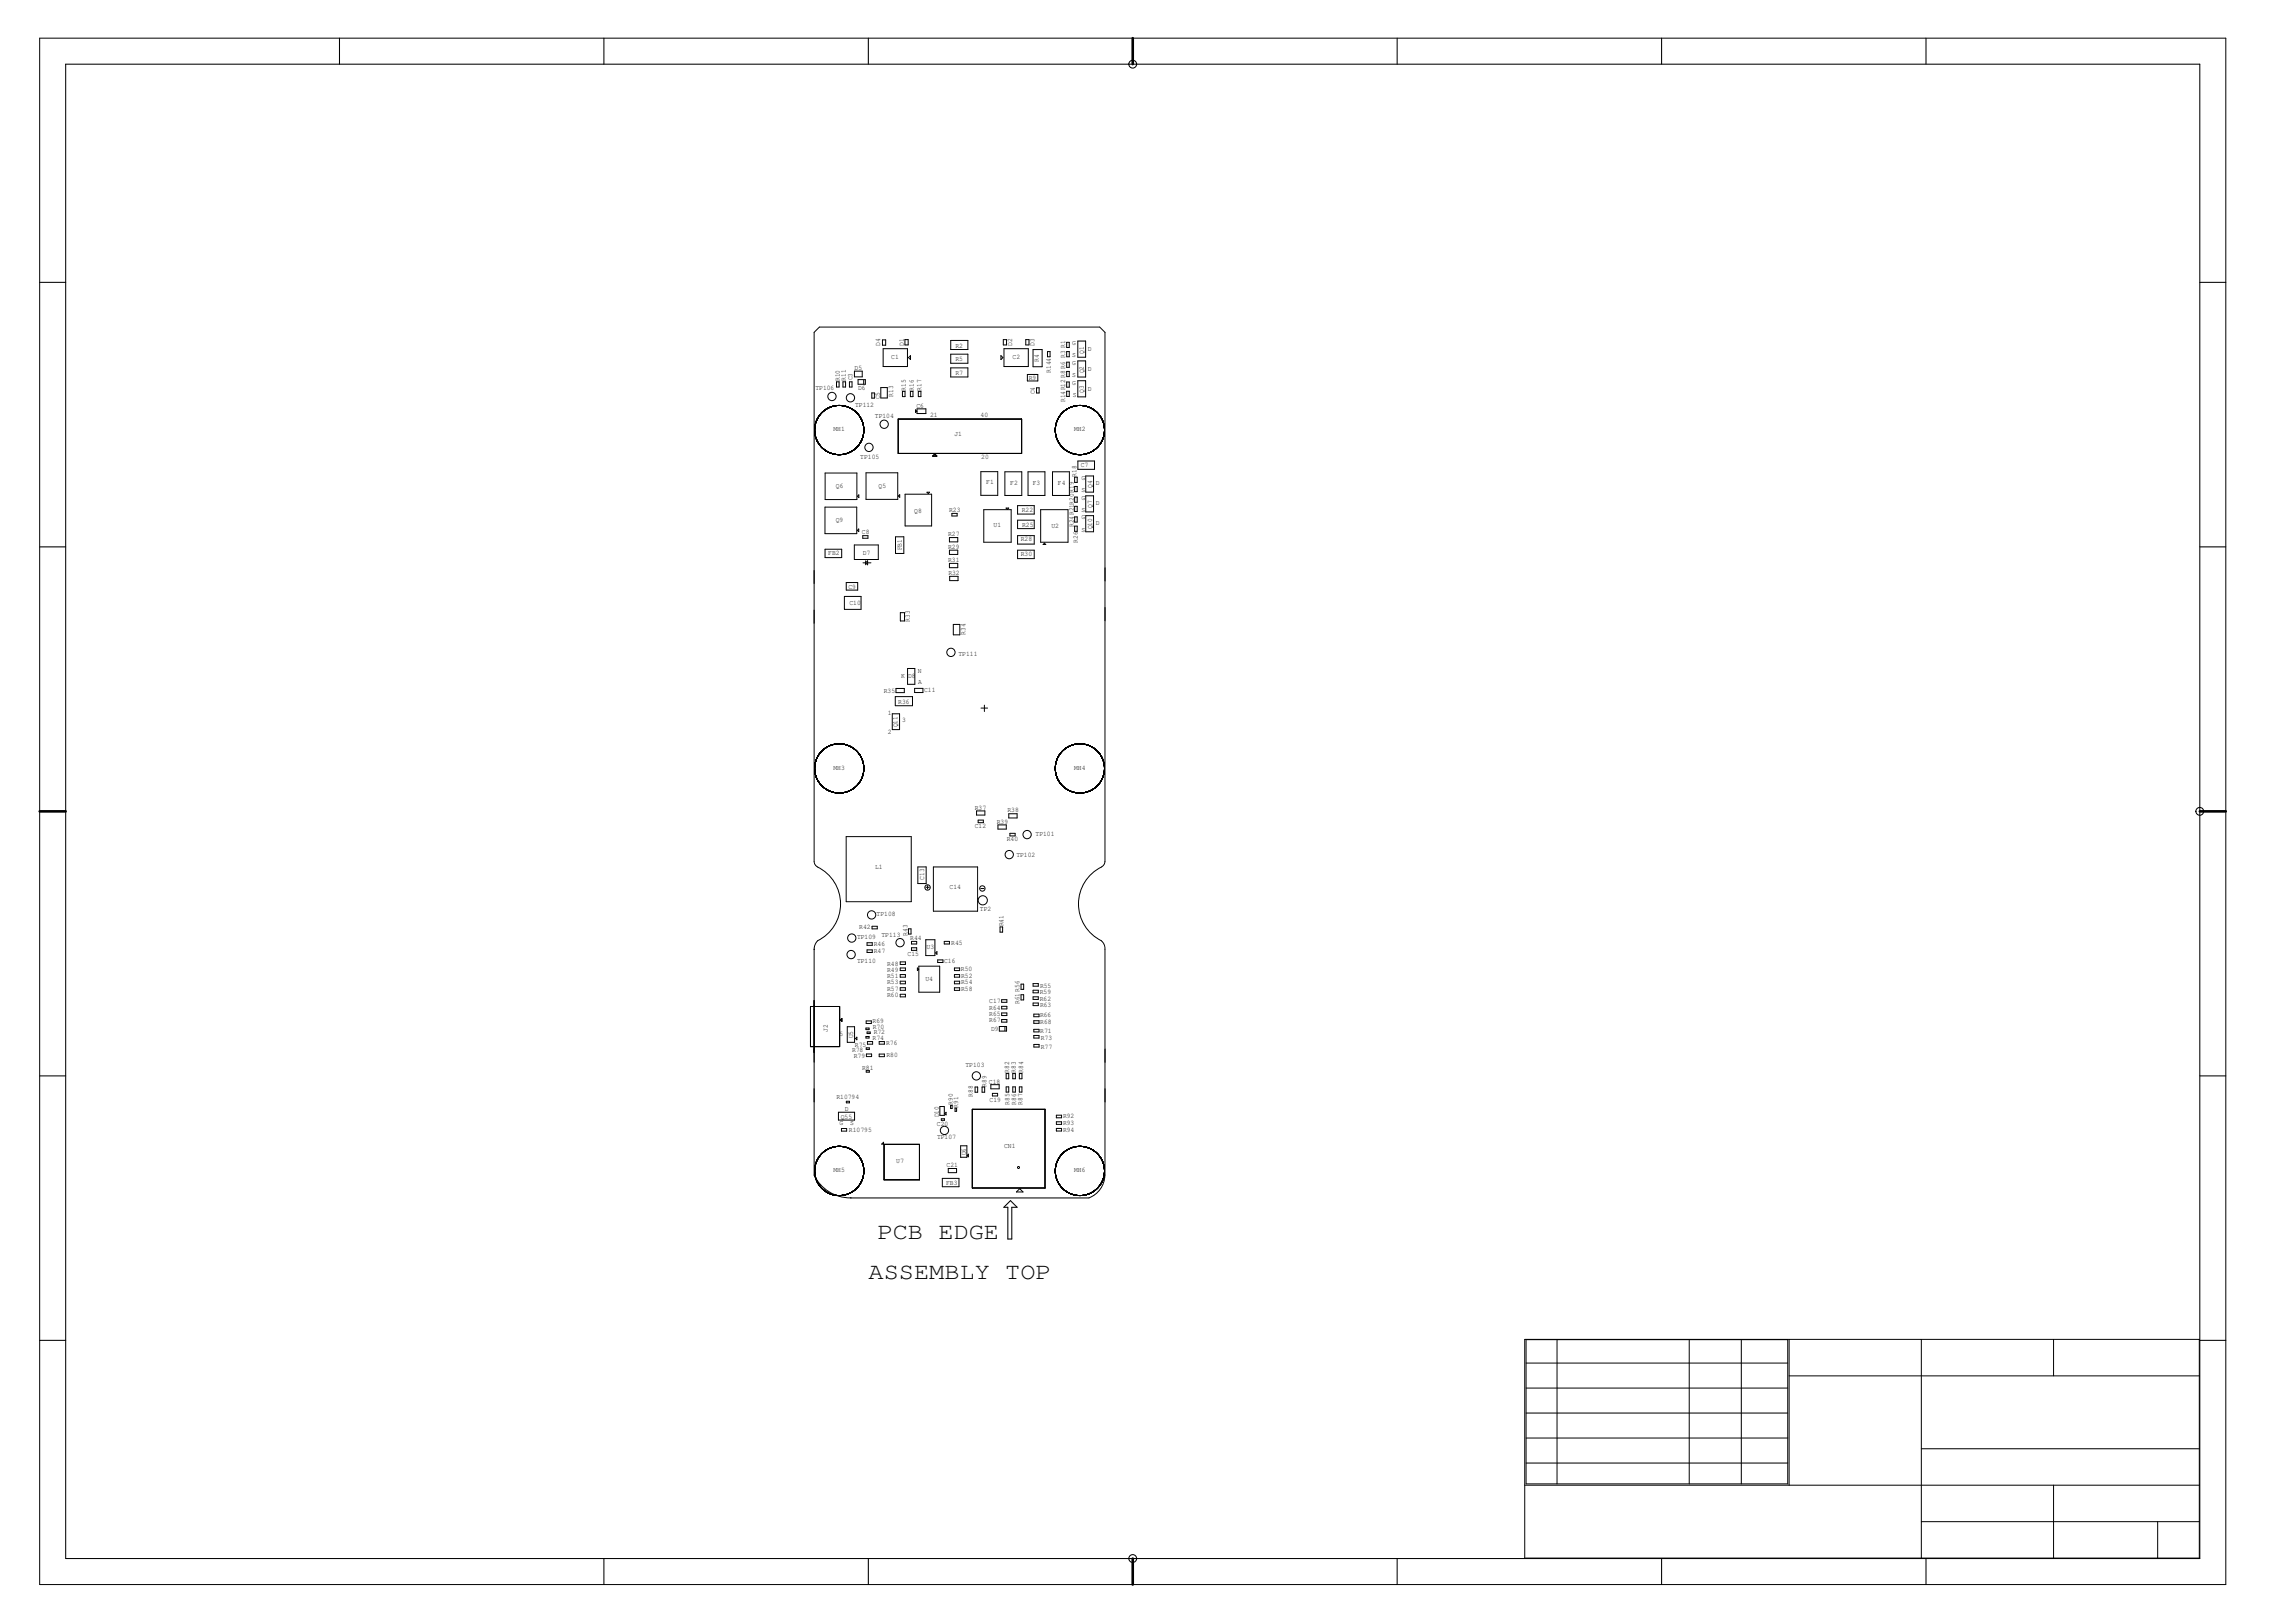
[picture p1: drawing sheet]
<svg xmlns="http://www.w3.org/2000/svg" width="420mm" height="297mm" viewBox="0 0 420 297" stroke-linecap="round" stroke-linejoin="round" font-family="sans-serif">
<defs><g id="words">
<g font-size="4.3">
<text x="160.7" y="226.8">PCB EDGE</text>
<text x="159" y="234">ASSEMBLY TOP</text>
</g>
<g font-size="1.3">
<text x="161.1" y="63.3" transform="rotate(-90 161.1 63.3)">D4</text>
<text x="163.2" y="65.7">C1</text>
<text x="165.4" y="63.3" transform="rotate(-90 165.4 63.3)">D1</text>
<text x="174.9" y="63.6">R2</text>
<text x="185.3" y="63.3" transform="rotate(-90 185.3 63.3)">D2</text>
<text x="185.4" y="65.8">C2</text>
<text x="189.4" y="63.3" transform="rotate(-90 189.4 63.3)">D3</text>
<text x="196.3" y="63.1">G</text>
<text x="196.3" y="65.4">S</text>
<text x="198.4" y="64.7" transform="rotate(-90 198.4 64.7)">Q1</text>
<text x="199.2" y="64.3">D</text>
<text x="149.3" y="71.4">TP106</text>
<text x="153.7" y="69.8" transform="rotate(-90 153.7 69.8)">R10</text>
<text x="154.9" y="69.7" transform="rotate(-90 154.9 69.7)">R11</text>
<text x="156.1" y="69.6" transform="rotate(-90 156.1 69.6)">C3</text>
<text x="156.5" y="67.7">D5</text>
<text x="157.1" y="71.4">D6</text>
<text x="165.8" y="71.6" transform="rotate(-90 165.8 71.6)">R15</text>
<text x="167.3" y="71.6" transform="rotate(-90 167.3 71.6)">R16</text>
<text x="168.7" y="71.6" transform="rotate(-90 168.7 71.6)">R17</text>
<text x="174.9" y="68.6">R7</text>
<text x="174.9" y="66.1">R5</text>
<text x="188.3" y="69.5">R9</text>
<text x="190.2" y="66.2" transform="rotate(-90 190.2 66.2)">R4</text>
<text x="192.4" y="68.3" transform="rotate(-90 192.4 68.3)">R144</text>
<text x="196.3" y="70.4">G</text>
<text x="196.3" y="66.9">G</text>
<text x="196.3" y="69.1">S</text>
<text x="198.4" y="72" transform="rotate(-90 198.4 72)">Q3</text>
<text x="198.4" y="68.4" transform="rotate(-90 198.4 68.4)">Q2</text>
<text x="199.2" y="71.6">D</text>
<text x="199.2" y="68">D</text>
<text x="156.5" y="74.5">TP112</text>
<text x="160.2" y="76.4">TP104</text>
<text x="161.1" y="73.1" transform="rotate(-90 161.1 73.1)">C5</text>
<text x="163.5" y="72.6" transform="rotate(-90 163.5 72.6)">R13</text>
<text x="167.8" y="74.6">C6</text>
<text x="170.3" y="76.4">21</text>
<text x="179.5" y="76.4">40</text>
<text x="189.5" y="72.2" transform="rotate(-90 189.5 72.2)">C4</text>
<text x="195" y="73.6" transform="rotate(-90 195 73.6)">R14R12R8 R6 R3 R1</text>
<text x="196.4" y="72.7">S</text>
<text x="152.6" y="79">MH1</text>
<text x="157.5" y="83.9">TP105</text>
<text x="174.7" y="79.8">J1</text>
<text x="196.7" y="79">MH2</text>
<text x="153" y="89.4">Q6</text>
<text x="160.8" y="89.3">Q5</text>
<text x="179.6" y="84">20</text>
<text x="180.6" y="88.7">F1</text>
<text x="184.9" y="88.7">F2</text>
<text x="189.1" y="88.7">F3</text>
<text x="193.7" y="88.7">F4</text>
<text x="197.1" y="87.3" transform="rotate(-90 197.1 87.3)">R18</text>
<text x="197.9" y="85.5">C7</text>
<text x="198" y="87.8">G</text>
<text x="198" y="90">S</text>
<text x="200" y="89.3" transform="rotate(-90 200 89.3)">Q4</text>
<text x="200.6" y="88.8">D</text>
<text x="153" y="95.6">Q9</text>
<text x="167.4" y="93.9">Q8</text>
<text x="173.7" y="93.7">R23</text>
<text x="187.1" y="93.8">R22</text>
<text x="198" y="95.1">G</text>
<text x="198" y="91.4">G</text>
<text x="198" y="93.6">S</text>
<text x="200" y="92.9" transform="rotate(-90 200 92.9)">Q7</text>
<text x="200.6" y="92.4">D</text>
<text x="151.6" y="101.7">FB2</text>
<text x="157.8" y="97.7">C8</text>
<text x="158" y="101.5">D7</text>
<text x="165.1" y="100.7" transform="rotate(-90 165.1 100.7)">FB1</text>
<text x="173.6" y="100.4">R29</text>
<text x="173.6" y="98.1">R27</text>
<text x="181.9" y="96.5">U1</text>
<text x="186.9" y="101.7">R30</text>
<text x="186.9" y="99">R28</text>
<text x="187.1" y="96.4">R25</text>
<text x="192.5" y="96.7">U2</text>
<text x="196.6" y="96.5" transform="rotate(-90 196.6 96.5)">R24R21R20R19</text>
<text x="197.3" y="99.4" transform="rotate(-90 197.3 99.4)">R26</text>
<text x="198" y="97.4">S</text>
<text x="200" y="96.9" transform="rotate(-90 200 96.9)">Q10</text>
<text x="200.6" y="96">D</text>
<text x="155.3" y="107.7">C9</text>
<text x="173.6" y="102.9">R31</text>
<text x="173.6" y="105.2">R32</text>
<text x="155.5" y="110.7">C10</text>
<text x="166.6" y="113.8" transform="rotate(-90 166.6 113.8)">R33</text>
<text x="176.8" y="116.2" transform="rotate(-90 176.8 116.2)">R34</text>
<text x="165" y="124.1">K</text>
<text x="166.3" y="124.1">D8</text>
<text x="168" y="123.2">N</text>
<text x="168.1" y="125.1">A</text>
<text x="175.5" y="120.1">TP111</text>
<text x="161.8" y="126.8">R35</text>
<text x="162.5" y="130.9">1</text>
<text x="164.5" y="128.8">R36</text>
<text x="169.2" y="126.7">C11</text>
<text x="162.5" y="134.3">2</text>
<text x="164.3" y="133.1" transform="rotate(-90 164.3 133.1)">Q11</text>
<text x="165.2" y="132.2">3</text>
<text x="152.6" y="140.9">MH3</text>
<text x="196.7" y="140.9">MH4</text>
<text x="178.4" y="148.2">R37</text>
<text x="184.4" y="148.7">R38</text>
<text x="178.4" y="151.5">C12</text>
<text x="182.5" y="150.7">R39</text>
<text x="184.3" y="153.9">R40</text>
<text x="189.6" y="153">TP101</text>
<text x="160.2" y="159.1">L1</text>
<text x="169.2" y="161" transform="rotate(-90 169.2 161)">C13</text>
<text x="186.1" y="156.9">TP102</text>
<text x="160.5" y="167.7">TP108</text>
<text x="173.8" y="162.8">C14</text>
<text x="179.4" y="166.8">TP2</text>
<text x="156.9" y="171.8">TP109</text>
<text x="157.3" y="170.1">R42</text>
<text x="160" y="173.1">R46</text>
<text x="161.4" y="171.6">TP113</text>
<text x="166.1" y="171.3" transform="rotate(-90 166.1 171.3)">R43</text>
<text x="166.6" y="172">R44</text>
<text x="169.6" y="173.7">U3</text>
<text x="174.1" y="172.9">R45</text>
<text x="183.7" y="169.6" transform="rotate(-90 183.7 169.6)">R41</text>
<text x="156.9" y="176.2">TP110</text>
<text x="160" y="174.4">R47</text>
<text x="162.4" y="176.8">R48</text>
<text x="162.4" y="177.9">R49</text>
<text x="162.4" y="179.1">R51</text>
<text x="166.2" y="174.9">C15</text>
<text x="169.4" y="179.5">U4</text>
<text x="172.8" y="176.2">C16</text>
<text x="175.9" y="177.8">R50</text>
<text x="176" y="178.9">R52</text>
<text x="162.4" y="181.4">R57</text>
<text x="162.4" y="180.2">R53</text>
<text x="162.4" y="182.5">R60</text>
<text x="176" y="181.4">R58</text>
<text x="176" y="180.2">R54</text>
<text x="181.1" y="185.9">R65</text>
<text x="181.1" y="184.8">R64</text>
<text x="181.1" y="183.6">C17</text>
<text x="186.7" y="183.8" transform="rotate(-90 186.7 183.8)">R61R56</text>
<text x="190.4" y="181.9">R59</text>
<text x="190.4" y="183.1">R62</text>
<text x="190.4" y="180.8">R55</text>
<text x="190.4" y="184.3">R63</text>
<text x="151.6" y="188.8" transform="rotate(-90 151.6 188.8)">J2</text>
<text x="153.7" y="189.6">5</text>
<text x="156.2" y="190" transform="rotate(-90 156.2 190)">U5</text>
<text x="156.5" y="191.6">R75</text>
<text x="159.7" y="190.4">R74</text>
<text x="159.7" y="187.2">R69</text>
<text x="159.8" y="188.4">R70</text>
<text x="159.9" y="189.3">R72</text>
<text x="162.2" y="191.3">R76</text>
<text x="181.1" y="187.1">R67</text>
<text x="181.4" y="188.6">D9</text>
<text x="190.4" y="186.1">R66</text>
<text x="190.4" y="189">R71</text>
<text x="190.4" y="187.4">R68</text>
<text x="190.5" y="190.3">R73</text>
<text x="190.5" y="191.9">R77</text>
<text x="156" y="192.6">R78</text>
<text x="156.3" y="193.6">R79</text>
<text x="157.8" y="195.8">R81</text>
<text x="162.3" y="193.5">R80</text>
<text x="176.8" y="195.3">TP103</text>
<text x="184.8" y="196.3" transform="rotate(-90 184.8 196.3)">R82</text>
<text x="186" y="196.3" transform="rotate(-90 186 196.3)">R83</text>
<text x="187.3" y="196.3" transform="rotate(-90 187.3 196.3)">R84</text>
<text x="153.1" y="201.1">R10794</text>
<text x="154.7" y="203.3">D</text>
<text x="174.5" y="202.2" transform="rotate(-90 174.5 202.2)">R90</text>
<text x="175.4" y="202.8" transform="rotate(-90 175.4 202.8)">R91</text>
<text x="178.1" y="200.7" transform="rotate(-90 178.1 200.7)">R88</text>
<text x="180.6" y="198.9" transform="rotate(-90 180.6 198.9)">R89</text>
<text x="181" y="198.3">C18</text>
<text x="181.2" y="201.6">C19</text>
<text x="184.8" y="202.2" transform="rotate(-90 184.8 202.2)">R85</text>
<text x="186" y="202.2" transform="rotate(-90 186 202.2)">R86</text>
<text x="187.2" y="202.2" transform="rotate(-90 187.2 202.2)">R87</text>
<text x="153.7" y="205.9">G</text>
<text x="153.9" y="204.7">Q55</text>
<text x="155.4" y="207.1">R10795</text>
<text x="155.6" y="205.9">S</text>
<text x="171.5" y="206">C20</text>
<text x="171.5" y="208.5">TP107</text>
<text x="171.9" y="204.5" transform="rotate(-90 171.9 204.5)">D10</text>
<text x="194.6" y="207.1">R94</text>
<text x="194.6" y="204.7">R92</text>
<text x="194.6" y="205.9">R93</text>
<text x="152.6" y="214.6">MH5</text>
<text x="164.1" y="212.9">U7</text>
<text x="173.3" y="213.6">C21</text>
<text x="176.9" y="211.5" transform="rotate(-90 176.9 211.5)">U6</text>
<text x="183.8" y="210">CN1</text>
<text x="196.7" y="214.6">MH6</text>
<text x="173.2" y="216.8">FB3</text>
</g>
</g></defs>
<g fill="none" stroke="#000" stroke-width=".19">
<path d="M12 11.7h390.7v273.5h-390.7zM62.2 7v4.7M110.6 7v4.7M159 7v4.7M255.8 7v4.7M304.2 7v4.7M352.6 7v4.7M7.3 51.7h4.7M402.7 51.7h4.8M7.3 100.1h4.7M402.7 100.1h4.8M7.3 196.9h4.7"/>
<path d="M402.7 196.9h4.8M185 219.7l1.2 1.3h-1v5.8h-.7v-5.8h-.7zM7.3 245.3h4.7M402.7 245.3h4.8M110.6 285.2v4.8M159 285.2v4.8M255.8 285.2v4.8M304.2 285.2v4.8M352.6 285.2v4.8"/>
<circle cx="207.4" cy="11.7" r=".71"/>
<circle cx="402.7" cy="148.5" r=".71"/>
<circle cx="207.4" cy="285.2" r=".71"/>
</g>
<path d="M207.4 7v4.7M7.3 148.5h4.7M402.7 148.5h4.8M207.4 285.2v4.8" fill="none" stroke="#000" stroke-width=".48"/>
<g fill="none" stroke="#000" stroke-width=".18">
<path d="M7.3 7h400.2v283h-400.2zM149.1 78.9h.1M149.1 79h.1M149.1 78.5h.1M149.2 79.1h.1M149.2 78.4h-.1M149.2 79.2h.1M149.2 78.3h.1M149.2 79.3h.1M149.2 78.1v.1M149.2 78.1v1.3M149.2 79.3l.1 .5"/>
<path d="M149.2 79.4h.1M149.2 79.4v.1M149.2 79.5h.1M149.2 77.9v.2M149.2 79.5v.1M149.2 77.9h.1M149.2 77.8v.3M149.2 77.8h.1M149.2 79.6v.1M149.2 79.7h.1M149.3 79.7h.1M149.3 79.7v.1"/>
<path d="M149.3 77.7h-.1M149.3 79.8h.1M149.3 77.7h.1M149.3 77.6l-.1 .2M149.3 77.6h.1M149.3 79.8v.1M149.3 79.8v.2M149.3 79.9h.1M149.3 77.5v.1M149.3 80l.1 .1M149.3 77.5h.1M149.3 80h.1"/>
<path d="M149.3 77.4v.2M149.4 77.3l-.1 .1M149.4 77.3h.1M149.4 77.2v.1M149.4 77.2h.1M149.4 77.1v.1M149.4 77.1h.1M149.5 77v.1M149.5 77h.1M149.5 76.9h.1M149.5 76.9v.1M149.5 76.8v.1"/>
<path d="M149.6 76.8h.1M149.6 76.7v.1M149.6 76.7h.1M149.6 76.7l-.1 .1M149.6 76.6h.1M149.7 76.6h.1M149.7 76.5v.1M149.7 76.5h.1M149.7 76.5l-.1 .2M149.8 76.4l-.2 .3M149.8 76.4h.1M149.8 76.3v.1"/>
<path d="M149.8 76.3h.1M149.9 76.3h.1M149.9 76.2v.1M149.9 76.2h.1M149.9 76.1v.1M149.9 76.1h.1M150 76.1h-.1M150 76.1h.1M150 76v.1M150 76h.1M150.1 76h-.1M150.1 76h.1"/>
<path d="M150.1 75.9h.1M150.1 75.9v.1M150.2 75.9h-.1M150.2 75.8v.1M150.2 75.8h.1M150.2 75.7v.1M150.3 75.7l-.1 .1M150.3 75.7h.1M150.3 75.6v.1M150.4 75.6l-.1 .1M150.4 75.6h.1M150.5 75.5h.1"/>
<path d="M150.5 75.5l-.1 .1M150.5 75.4v.1M150.6 75.4h-.1M150.6 75.4h.1M150.6 75.3v.1M150.7 75.3h.1M150.7 75.3h-.1M150.8 75.2l-.1 .1M150.8 75.2h.1M150.9 75.2h.1M150.9 75.1l-.1 .1M150.9 75.1h.1"/>
<path d="M151 75.1h-.1M151 75.1h.1M151 75v.1M151 75h.1M151.1 75h-.1M151.1 75h.1M151.2 74.9l-.1 .1M151.2 74.9h.1M151.3 74.9h.1M151.3 74.8h.1M151.4 74.8h.1M151.4 74.8l-.2 .1"/>
<path d="M151.5 74.7h.1M151.6 74.7h.1M151.7 74.7h.1M151.7 74.6l-.7 .4M151.7 74.6h.1M151.8 74.6h.1M151.8 74.6h-.1M151.9 74.6l-.4 .2M151.9 74.6h.1M151.9 74.6h-.1M151.9 74.5v.1M151.9 74.5h.1"/>
<path d="M152 74.5h.1M152.1 74.5h-.1M152.1 74.5h.1M152.2 74.5h-.1M152.2 74.4v.1M152.2 74.4h.1M152.2 74.4l-.3 .2M152.3 74.4h-.1M152.3 74.4h.1M152.4 74.4h-.1M152.4 74.4h.1M152.5 74.4h-.1"/>
<path d="M152.5 74.4h.1M152.6 74.3h.1M152.6 74.3l-.1 .1M152.7 74.3h-.1M152.7 74.3h.1M152.7 74.3h-.2M152.8 74.3h.1M152.9 74.3h.1M153 74.3h1.4M153 74.2l-.3 .1M153.1 74.2h.1M153.1 69.9h.5v.9h-.5z"/>
<path d="M153.2 74.2h.1M153.3 74.2h.1M153.5 74.2h.1M153.8 74.2h.1M154 74.2h.1M154.1 74.2h.1M154.2 74.2h.1M154.3 74.2v.1M154.3 74.3h.1M154.3 69.9h.5v.9h-.5zM154.3 74.3h.3M154.4 74.3h.1"/>
<path d="M154.5 74.3h.1M154.6 74.3h.1M154.6 74.3l.2 .1M154.7 74.3h.1M154.7 74.3l.3 .1M154.8 74.4h.1M154.9 74.4h.1M155 74.4h.1M155 74.4l.3 .1M155.1 74.4h.1M155.1 74.5h.1M155.1 74.5l.3 .1"/>
<path d="M155.3 74.5h.1M155.3 74.5l.6 .3M155.4 74.5h.1M155.4 74.6h.1M155.5 74.6h.1M155.5 69.9h.5v.9h-.5zM155.6 74.7h.1M155.6 74.7l.3 .1M155.7 74.7h.1M155.8 74.8h.1M155.9 74.8h.1M155.9 74.8l.1 .1"/>
<path d="M156 74.9h.1M156 74.9l.3 .2M156.1 74.9h.1M156.1 74.9l.2 .1M156.2 75h.1M156.3 75v.1M156.3 75.1h.1M156.4 75.1h.1M156.4 75.1l.1 .1M156.4 75.1v.1M156.4 75.2h.1M156.4 67.9h1.5v1.1h-1.5z"/>
<path d="M156.5 75.2h.1M156.5 75.2l.1 .1M156.6 75.3h.1M156.6 75.3l.1 .1M156.7 75.4h.1M156.7 75.4l.1 .1M156.8 75.5h.1M156.8 75.5l.1 .1M156.9 75.6h.1M156.9 75.6l.2 .2M156.9 75.6l.1 .1M157 75.7h.1"/>
<path d="M157.1 75.8h.1M157.1 75.8l.1 .1M157.1 69.5h1.3v.8h-1.3zM157.1 75.9h.1M157.2 75.9l.1 .1M157.2 75.9h.1M157.2 75.9v.1M157.2 76h.1M157.3 76l.1 .2M157.3 76h.1M157.3 76.1h.1M157.4 76.2h.1"/>
<path d="M157.4 76.2l.1 .2M157.4 76.2v.1M157.4 76.3h.1M157.5 76.3h.1M157.5 76.3v.1M157.5 76.4h.1M157.5 76.4l.3 .5M157.5 76.5h.1M157.6 76.5h.1M157.6 76.6l.2 .4M157.6 76.6h.1M157.7 76.7h.1"/>
<path d="M157.7 76.9h.1M157.8 76.9h.1M157.8 76.9v.1M157.8 77l.1 .3M157.8 77h.1M157.9 77.2h.1M157.9 77.2v.1M157.9 77.3h.1M157.9 77.3l.1 .1M157.9 77.3v.1M158 80h.1M158 77.4v.2"/>
<path d="M158 77.5l.1 .3M158 79.9l-.1 .1M158 79.9h.1M158 77.5v.2M158 79.7h.1M158 79.7v.1M158 77.8h.1M158.1 77.8h.1M158.1 79.6h.1M158.1 77.8v.4M158.1 77.9v.2M158.1 79.5v.1"/>
<path d="M158.1 79.5h.1M158.1 79.4v.1M158.1 79.4h.1M158.1 78.1h.1M158.1 79.3h.1M158.1 78.2v1.1l-.2 .8M158.1 78.2h.1M158.1 69.5v.8M158.1 79.2h.1M158.1 78.3h.1M158.1 79.1h.1M158.1 78.4h.1"/>
<path d="M158.1 79h.1M158.1 78.5h.1M158.1 78.9h.1M159.6 71.9h.5v1h-.5zM161.3 70.9h1.1v1.9h-1.1zM161.6 62.2h.5v1h-.5zM161.7 63.8h4.4v3.3h-4.4zM164.4 76.7h22.6v6.3h-22.6zM165.2 71.6h.5v1h-.5zM165.7 62.2h.6v.9h-.6zM166.3 65.4l.4-.3v.7zM166.7 71.6h.4v1h-.4z"/>
<path d="M167.6 75l.2 .3-.2 .2zM167.9 74.8h1.6v.9h-1.6zM168.1 71.6h.5v1h-.5zM174.1 67.3h3.1v1.7h-3.1zM174.1 62.3h3.1v1.7h-3.1zM174.1 64.8h3.1v1.7h-3.1zM183.2 65.1l.4 .3-.4 .4zM183.7 62.2h.6v.9h-.6zM183.8 63.8h4.5v3.3h-4.5zM187.8 62.2h.6v.9h-.6zM188.1 68.5h1.9v1.2h-1.9zM189.1 64h1.7v3.1h-1.7z"/>
<path d="M189.8 71h.4v.9h-.4zM191.8 64.3h.4v1h-.4zM193.2 78.9h.1M193.2 79h.1M193.2 78.5h.1M193.2 78.4h.1M193.2 79.2h.1M193.2 78.3h.1M193.2 79.3h.1M193.2 78.1v.1M193.2 79.4h.1M193.2 78.1h.1"/>
<path d="M193.3 78v1.5M193.3 78l-.1 .1M193.3 79.5v.2M193.3 79.5h.1M193.3 78h.1M193.3 77.9h.1M193.3 79.5v.1M193.3 79.6h.1M193.3 77.8h.1M193.3 77.7v.3M193.3 79.7v.2M193.3 79.7h.1"/>
<path d="M193.3 77.7h.1M193.3 79.7v.1M193.3 79.8h.1M193.3 77.6h.1M193.3 77.6v.1M193.3 79.9h.1M193.4 79.9v.1M193.4 79.9h.1M193.4 77.5l-.1 .1M193.4 77.5h.1M193.4 80h.1M193.4 77.4v.1"/>
<path d="M193.4 77.4h.1M193.4 77.3v.1M193.4 77.3h.1M193.5 77.2l-.1 .1M193.5 77.2h.1M193.5 77.1l-.1 .2M193.5 77.1v.1M193.5 77.1h.1M193.5 77h.1M193.5 77v.1M193.6 77h-.1M193.6 76.9h.1"/>
<path d="M193.6 76.8v.1M193.6 76.8h.1M193.6 76.8v.2M193.6 76.7v.1M193.7 76.7h-.1M193.7 76.7h.1M193.7 76.6v.1M193.7 76.6h.1M193.8 76.5l-.1 .1M193.8 76.5h.1M193.8 76.4h.1M193.8 76.4v.1"/>
<path d="M193.9 76.4h.1M193.9 76.3h.1M193.9 76.3l-.1 .1M193.9 76.2v.1M194 76.2h-.1M194 76.2h.1M194 76.1v.1M194 76.1h.1M194.1 76.1h-.1M194.1 76h.1M194.1 76l-.1 .1M194.2 75.9h.1"/>
<path d="M194.2 75.9l-.1 .1M194.2 75.8v.1M194.2 75.8h.1M194.3 75.8h.1M194.3 75.8h-.1M194.3 75.7v.1M194.3 75.7h.1M194.4 75.7h-.1M194.4 75.7h.1M194.4 75.6v.1M194.4 75.6h.1M194.5 75.6h-.1"/>
<path d="M194.5 75.6h.1M194.6 75.5h-.1M194.6 75.5h.1M194.6 75.4v.1M194.6 75.4h.1M194.7 75.4h.1M194.7 75.4h-.1M194.7 75.3v.1M194.8 75.3h-.1M194.8 75.2l-.1 .1M194.8 75.2h.1M194.9 75.2l-.1 .1"/>
<path d="M194.9 75.2h-.1M194.9 75.2h.1M195 75.1l-.1 .1M195 75.1h.1M195.1 75.1h.1M195.1 75h.1M195.2 74.9v.1M195.2 74.9l-.1 .1M195.3 74.9h.1M195.3 69.9h.5v1h-.5zM195.3 62.6h.5v1h-.5zM195.3 64.3h.5v1h-.5z"/>
<path d="M195.3 66.3h.5v.9h-.5zM195.3 68h.5v.9h-.5zM195.3 71.6h.5v1h-.5zM195.4 74.9h-.1M195.4 74.8h.1M195.5 74.8l-.3 .1M195.5 74.8h.1M195.6 74.7h.1M195.7 74.7l-.2 .1M195.7 74.7h.1M195.8 74.6l-.1 .1M195.8 74.6h.1"/>
<path d="M195.9 74.6h.1M196 74.6h-.2M196 74.5h.1M196 74.5l-.1 .1M196.1 74.5h.1M196.2 74.5h-.1M196.2 74.5h.1M196.3 74.4h.1M196.3 74.4l-.3 .1M196.4 74.4h-.1M196.4 74.4h.1M196.5 74.4h-.1"/>
<path d="M196.5 74.4h.1M196.6 74.3l-.1 .1M196.6 74.3h.1M196.7 74.3h.1M196.8 74.3l-.4 .1M196.8 74.3h.1M196.9 74.3h-.1M196.9 74.3h.1M197 74.3h-.1M197 74.3h-.2M197.1 74.3h-.1M197.1 74.2v.1"/>
<path d="M197.1 74.2h.1M197.2 74.2h.1M197.3 74.2h-.1M197.3 69.7h1.4v2.9h-1.4zM197.3 62.4h1.4v3h-1.4zM197.3 66.1h1.4v2.9h-1.4zM197.3 74.2h.1M197.5 74.2h.1M197.9 74.2h.1M198.1 74.2h.1M198.2 74.2h.1M198.3 74.2h.1"/>
<path d="M198.3 74.2v.1M198.3 74.3h.2M198.4 74.3h-1.4M198.4 74.3h.2M198.5 74.3h.1M198.6 74.3h.1M198.6 74.3l.4 .1M198.7 74.3h.1M198.8 74.3h.1M198.8 74.4h.1M198.9 74.4h.1M199 74.4h.1"/>
<path d="M199.1 74.4l.4 .2M199.1 74.4l.3 .1M199.2 74.5h.1M199.3 74.5h.1M199.4 74.5h.1M199.4 74.6h.2M199.5 74.6h.1M199.5 74.6l.4 .2M199.6 74.6h.1M199.7 74.7l.2 .1M199.7 74.7h.1M199.9 74.8h.1"/>
<path d="M199.9 74.8l.4 .2M200 74.8h.1M200 74.9h.1M200.1 74.9h.1M200.2 75h.1M200.3 75l.1 .1M200.3 75h.1M200.3 75l.2 .2M200.3 75v.1M200.3 75.1h.1M200.4 75.1h.1M200.4 75.1l.1 .1"/>
<path d="M200.5 75.2h.1M200.6 75.2h.1M200.6 75.2v.1M200.6 75.3h.1M200.7 75.3h.1M200.7 75.3l.1 .1M200.7 75.3v.1M200.7 75.4h.1M200.8 75.4h.1M200.8 75.4v.1M200.8 75.5h.1M200.9 75.6h.1"/>
<path d="M201 75.6h.1M201 75.6l.1 .1M201 75.7h.1M201.1 75.7h.1M201.1 75.7l.1 .2M201.1 75.8h.1M201.2 75.9h.1M201.2 75.9l.1 .1M201.3 76v.1M201.3 76h.1M201.3 76.1h.1M201.4 76.1v.1"/>
<path d="M201.4 76.1l.1 .1M201.4 76.2h.1M201.5 76.2l.1 .2M201.5 76.3h.1M201.5 76.3v.1M201.6 76.4h.1M201.6 76.4l.2 .4M201.6 76.5h.1M201.6 76.5l.1 .2M201.7 76.6h.1M201.7 76.7h.1M201.8 76.7v.1"/>
<path d="M201.8 76.8h.1M201.8 76.8v.1M201.8 76.9l.1 .1M201.8 76.9h.1M201.9 77h.1M201.9 77v.1M201.9 77.1h.1M201.9 77.1l.1 .2M201.9 77.1v.1M201.9 77.2h.1M202 77.3v.1M202 77.3h.1"/>
<path d="M202 77.4l.1 .2M202 77.4h.1M202 80h.1M202 77.5h.1M202 79.9v.1M202 79.9h.1M202.1 77.5v.1M202.1 77.6v.1M202.1 79.9h.1M202.1 79.8l-.1 .2M202.1 77.6h.1M202.1 79.8h.1"/>
<path d="M202.1 77.7h.1M202.1 79.7v.1M202.1 79.7v.2M202.1 79.7h.1M202.1 77.7v.2M202.1 77.7v.1M202.1 79.6h.1M202.1 77.9h.1M202.1 79.5v.1M202.1 79.5v.2M202.1 79.5h.1M202.1 77.9v1.6"/>
<path d="M202.1 78l.1 .1M202.1 79.4v.1M202.2 79.4h-.1M202.2 79.4h.1M202.2 79.3h.1M202.2 78.1v.1M202.2 79.2h.1M202.2 78.3h.1M202.2 78.4h.1M202.2 79h.1M202.2 78.5h.1M202.2 78.9h.1"/>
<path d="M149.4 80.1h.1M149.4 80.1v.1M149.4 80.2h.1M149.4 80.2l.5 1M149.4 80.3h.1M149.5 80.4h.1M149.5 80.4v.1M149.5 80.5l.1 .2M149.5 80.5v.1M149.6 80.6h.1M149.6 80.7h.1M149.6 80.7l.1 .1"/>
<path d="M149.6 80.8h.1M149.7 80.9h.1M149.7 80.9v.1M149.8 81h.1M149.8 81v.1M149.8 81.1h.1M149.9 81.1v.1M149.9 81.2h.1M149.9 81.3h.1M150 81.3v.1M150 81.3h.1M150 81.4h.1"/>
<path d="M150.1 81.4l.1 .2M150.1 81.5h.1M150.2 81.6h.1M150.2 81.6v.1M150.2 81.7h.1M150.3 81.7h.1M150.3 81.7l.1 .1M150.4 81.8h.1M150.4 81.8v.1M150.4 81.9h.1M150.5 81.9h.1M150.5 81.9v.1"/>
<path d="M150.5 82h.1M150.6 82h.1M150.6 82.1h.1M150.7 82.1h.1M150.7 82.1l.1 .1M150.7 82.1v.1M150.8 82.2l.1 .1M150.8 82.2h.1M150.9 82.3h.1M151 82.3v.1M151 82.4h.1M151 92.8h5.9v4.9h-5.9z"/>
<path d="M151.1 82.4l.2 .1M151.1 86.6h5.8v4.8h-5.8zM151.1 82.4h.1M151.1 82.4l.1 .1M151.2 82.5h.1M151.3 82.5h.1M151.3 82.5v.1M151.3 82.6h.1M151.4 82.6l.4 .2M151.4 82.6h.1M151.5 82.7h.1M151.6 82.7h.1"/>
<path d="M151.7 82.8h.1M151.8 82.8h.1M151.8 82.8l.2 .1M151.9 82.8h.1M151.9 82.9h.1M152 82.9h.1M152 82.9l.3 .1M152.1 82.9h.1M152.1 82.9v.1M152.2 83h.1M152.3 83h.1M152.3 83l.3 .1"/>
<path d="M152.4 83h.1M152.5 83.1h.1M152.6 83.1h.2M152.7 83.1h.1M152.8 83.1h.1M152.8 83.1l.3 .1M152.9 83.1h.1M152.9 83.1v.1M152.9 83.2h.1M153 83.2h.1M153.1 83.2h.1M153.2 83.2h.1"/>
<path d="M153.3 83.2h.1M153.5 83.2h.1M153.8 83.2h.1M153.9 83.2h.1M154 83.2h.1M154.1 83.2h.1M154.2 83.2h.1M154.3 83.2h.1M154.4 83.1v.1M154.4 83.1h.1M154.4 83.1l-1.3 .1M154.5 83.1h-.1"/>
<path d="M154.5 83.1h.1M154.6 83.1h.1M154.7 83.1h-.2M154.8 83.1h.1M154.8 83.1h-.1M154.9 83h.1M155 83l-.3 .1M155 83h.1M155 83h-.2M155.1 83h.1M155.1 83h-.1M155.2 82.9l-.1 .1"/>
<path d="M155.2 82.9l-.2 .1M155.2 82.9h.1M155.3 82.9h.1M155.4 82.9h.1M155.4 82.9h-.1M155.4 82.8h.1M155.5 82.8l-.2 .1M155.5 82.8h.1M155.6 82.8h-.1M155.6 82.8h.1M155.6 82.7h.1M155.7 82.7h.1"/>
<path d="M155.8 82.7h-.1M155.8 82.7l-.3 .1M155.8 82.6v.1M155.9 82.6h.1M155.9 82.6l-.3 .2M156 82.6h-.1M156 82.6h.1M156 82.5h.1M156.1 82.5l-.1 .1M156.1 82.5h.1M156.1 82.5h-.1M156.2 82.4h.1"/>
<path d="M156.2 82.4l-.1 .1M156.3 82.4h-.1M156.3 82.3v.1M156.4 82.3l-.1 .1M156.4 82.3h.1M156.4 99.7h4.4v2.7h-4.4zM156.5 82.2h-.1M156.5 82.2h.1M156.5 82.2l-.1 .1M156.6 82.1h.1M156.6 82.1l-.1 .1M156.7 82.1h-.1"/>
<path d="M156.7 82v.1M156.7 82h.1M156.8 82l-.2 .1M156.8 82h.1M156.8 81.9v.1M156.8 81.9h.1M156.9 81.9h.1M156.9 81.8v.1M156.9 81.8h.1M157 81.7l-.1 .1M157 81.7h.1M157.1 81.6l-.1 .1"/>
<path d="M157.1 81.6h.1M157.1 81.5v.1M157.2 81.5h-.1M157.2 81.5h.1M157.2 96.8v.5l-.2-.2zM157.2 81.4v.1M157.2 81.4h.1M157.2 90.6v.5l-.2-.3zM157.3 81.4h.1M157.3 81.3h.1M157.3 81.3l-.1 .1M157.4 81.3h-.1"/>
<path d="M157.4 81.2l-.1 .2M157.4 81.2h.1M157.4 81.1h.1M157.5 81.1h.1M157.5 81h.1M157.6 80.9h.1M157.6 80.8v.1M157.6 80.8h.1M157.7 80.7h.1M157.7 80.7l-.2 .4M157.7 80.6h.1M157.8 80.5l-.1 .1"/>
<path d="M157.8 80.5l-.2 .4M157.8 80.5h.1M157.8 80.4v.1M157.8 80.4l-.1 .2M157.8 80.4h.1M157.8 80.3v.1M157.9 80.3h.1M157.9 80.2l-.1 .1M157.9 80.2h.1M157.9 80.1v.1M157.9 80.1l-.1 .2M157.9 80.1h.1"/>
<path d="M157.9 98h1v.5h-1zM157.9 80h.1M158.5 86.5h5.9v4.9h-5.9zM163.9 98.2h1.6v3.1h-1.6zM164.5 90.8l.2-.3v.5zM165.7 90.4h4.9v5.9h-4.9zM169.7 90.1h.5l-.3 .2zM171.1 83.1l.4 .4h-.7zM173.8 98.4h1.5v.8h-1.5zM174.3 94h.9v.4h-.9zM179.6 86.3h3.1v4.4h-3.1zM180.1 93.3h5v5.9h-5z"/>
<path d="M184 86.3h3.1v4.4h-3.1zM184.2 93h.5l-.3 .2zM186.3 98h3v1.6h-3zM186.3 92.5h3v1.6h-3zM186.3 95.2h3v1.5h-3zM188.2 86.3h3.1v4.4h-3.1zM190.5 93.3h5v5.9h-5zM191 99.7l.2-.3 .3 .3zM192.7 86.3h3.1v4.4h-3.1zM193.4 80v.1M193.4 80.1h.1M193.4 80.1l.1 .2"/>
<path d="M193.4 80.2h.1M193.5 80.2v.1M193.5 80.3h.1M193.5 80.3v.1M193.5 80.4h.1M193.5 80.4l.1 .1M193.6 80.5v.2M193.6 80.5h.1M193.6 80.6h.1M193.6 80.6v.1M193.6 80.7h.1M193.7 80.7h.1"/>
<path d="M193.7 80.7l.1 .2M193.7 80.7v.1M193.7 80.8h.1M193.7 80.9h.1M193.8 80.9h.1M193.8 81h.1M193.8 81l.1 .1M193.9 81.1h.1M193.9 81.1l.1 .1M193.9 81.1v.1M193.9 81.2h.1M194 81.2h.1"/>
<path d="M194 81.2v.1M194 81.3l.1 .1M194 81.3h.1M194.1 81.4h.1M194.1 81.4l.1 .1M194.1 81.5h.1M194.2 81.5v.1M194.2 81.5h.1M194.2 81.6h.1M194.2 81.6l.1 .1M194.3 81.6h.1M194.3 81.7h.1"/>
<path d="M194.3 81.7l.1 .1M194.4 81.7v.1M194.4 81.8h.1M194.5 81.8h.1M194.5 81.8v.1M194.5 81.9h.1M194.6 81.9h.1M194.6 81.9v.1M194.6 82h.1M194.7 82h.1M194.7 82v.1M194.7 82.1h.1"/>
<path d="M194.7 82.1l.1 .1M194.8 82.1h.1M194.8 82.2h.1M194.8 82.2l.2 .1M194.9 82.2h.1M194.9 82.3h.1M195 82.3h.1M195 82.3l.1 .1M195 82.3l.2 .2M195.1 82.4h.1M195.1 82.4l.1 .1M195.2 82.4h.1"/>
<path d="M195.2 82.5l.2 .1M195.3 82.5h.1M195.3 82.5l.1 .1M195.4 82.6h.1M195.4 82.6l.5 .2M195.5 82.6h.1M195.5 82.7h.1M195.6 82.7h.1M195.7 82.7h.1M195.7 82.8h.1M195.8 82.8h.1M195.8 82.8l.2 .1"/>
<path d="M195.9 82.8h.1M195.9 82.8l.1 .1M196 82.9h.1M196 82.9h.2M196.1 82.9h.1M196.2 82.9l.1 .1M196.2 82.9v.1M196.2 83h.1M196.3 83h.1M196.4 83l.1 .1M196.4 83h.1M196.5 83.1h.4"/>
<path d="M196.5 83.1h.1M196.5 83.1h.3M196.6 83.1h.1M196.7 87.3h.5v1h-.5zM196.7 89h.5v1h-.5zM196.7 91h.5v.9h-.5zM196.7 92.7h.5v.9h-.5zM196.7 94.6h.5v1h-.5zM196.7 96.3h.5v.9h-.5zM196.8 83.1h.1M196.9 83.1h1.6M196.9 83.1l.2 .1"/>
<path d="M197.1 83.2h.1M197.2 83.2h.1M197.3 83.2h.1M197.3 84.4h3.1v1.5h-3.1zM197.4 83.2h.1M197.5 83.2h.1M197.9 83.2h.1M198 83.2h.1M198.1 83.2h.1M198.2 83.2h-.1M198.3 83.2h.1M198.4 83.2h-.1"/>
<path d="M198.5 83.1l-.1 .1M198.6 83.1h-.1M198.6 83.1h.1M198.7 83.1h.1M198.7 83.1h-.2M198.8 83.1h-.1M198.8 87.1h1.4v3h-1.4zM198.8 90.7h1.4v3h-1.4zM198.8 94.4h1.4v2.9h-1.4zM198.8 83.1h.1M198.9 83.1h-.1M198.9 83.1h.1"/>
<path d="M198.9 83.1h-.2M199 83h-.1M199 83h.1M199 83l-.1 .1M199.1 83h.1M199.2 83h-.1M199.2 82.9l-.2 .1M199.2 82.9l-.1 .1M199.3 82.9h-.1M199.3 82.9h.1M199.4 82.9h-.1M199.4 82.9h.1"/>
<path d="M199.5 82.9h-.1M199.5 82.8h.1M199.6 82.8h-.1M199.6 82.8h.1M199.7 82.8h-.1M199.7 82.7h.1M199.8 82.7h-.1M199.8 82.7h.1M199.9 82.7h-.2M199.9 82.6v.1M199.9 82.6h.1M200 82.6h.1"/>
<path d="M200 82.6l-.8 .3M200 82.6h-.1M200.1 82.5l-.1 .1M200.1 82.5h.1M200.2 82.5h-.1M200.2 82.5h.1M200.2 82.4v.1M200.2 82.4h.1M200.3 82.4h.1M200.3 82.4h-.1M200.4 82.3l-.1 .1M200.4 82.3h.1"/>
<path d="M200.5 82.3h-.1M200.5 82.2v.1M200.5 82.2h.1M200.6 82.2h-.1M200.6 82.2h.1M200.6 82.2l-.3 .2M200.6 82.1h.1M200.6 82.1v.1M200.7 82.1h.1M200.7 82v.1M200.7 82h.1M200.8 82l-.2 .2"/>
<path d="M200.8 82h.1M200.8 81.9v.1M200.8 81.9h.1M200.9 81.9h.1M200.9 81.8h.1M201 81.8h-.1M201 81.8h.1M201 81.8l-.2 .1M201 81.7v.1M201.1 81.7h-.1M201.1 81.7l-.1 .1M201.1 81.7h.1"/>
<path d="M201.1 81.6v.1M201.1 81.6h.1M201.2 81.6h.1M201.2 81.5h.1M201.2 81.5v.1M201.3 81.5h-.1M201.3 81.4v.1M201.3 81.4h.1M201.4 81.3h-.1M201.4 81.3h.1M201.4 81.3l-.2 .2M201.4 81.3l-.1 .1"/>
<path d="M201.4 81.2h.1M201.5 81.2h-.1M201.5 81.2h.1M201.5 81.1v.1M201.5 81.1h.1M201.6 81l-.1 .1M201.6 81h.1M201.6 80.9v.1M201.6 80.9h.1M201.7 80.8v.1M201.7 80.8h.1M201.7 80.7h.1"/>
<path d="M201.8 80.7l-.2 .2M201.8 80.6l-.1 .2M201.8 80.6h.1M201.8 80.5v.1M201.8 80.5h.1M201.9 80.4l-.1 .1M201.9 80.4h.1M201.9 80.3h.1M201.9 80.3v.1M201.9 80.2h.1M202 80.2l-.1 .1M202 80.2h-.1"/>
<path d="M202 80.1v.1M202 80.1h.1M202 80v.1M151 100.5h3.1v1.6h-3.1zM154.6 109.2h3v2.3h-3zM154.9 106.6h2.1v1.4h-2.1zM158 103h.5M158.5 102.6v.8M158.8 103h.6M158.8 102.6v.8l-.3-.4zM164.8 112.1h.8v1.6h-.8zM173.8 100.7h1.5v.8h-1.5z"/>
<path d="M173.8 103.1h1.5v.8h-1.5zM173.9 105.5h1.5v.8h-1.5zM174.5 114.3h1.2v1.9h-1.2zM186.3 100.7h3v1.5h-3zM149.2 139.8v.2M149.2 139.8h.1M149.2 139.7h.1M149.3 139.6h-.1M149.3 139.6h.1M149.3 139.5l-.1 .3M149.3 139.5v.1M149.3 139.5h.1"/>
<path d="M149.3 139.4v.1M149.3 139.4h.1M149.3 139.3h.1M149.3 139.3v.1M149.4 139.3h-.1M149.4 139.2l-.1 .2M149.4 139.2h.1M149.4 139.1v.1M149.4 139.1h.1M149.4 139h.1M149.4 139v.2M149.4 139v.1"/>
<path d="M149.5 139h-.1M149.5 138.9h.1M149.5 138.8h.1M149.5 138.8v.1M149.6 138.7v.1M149.6 138.7h.1M149.6 138.7l-.1 .1M149.6 138.6h.1M149.7 138.5l-.1 .1M149.7 138.5l-.2 .3M149.7 138.4h.1M149.8 138.4l-.1 .1"/>
<path d="M149.8 138.4h.1M149.8 138.3h.1M149.8 138.2v.1M149.9 138.2h-.1M149.9 138.2h.1M149.9 138.1h.1M149.9 138.1v.1M150 138l-.1 .1M150 138h.1M150 137.9h.1M150.1 137.9h.1M150.1 137.8v.1"/>
<path d="M150.1 137.8l-.1 .1M150.1 137.8h.1M150.2 137.8h-.1M150.2 137.8h.1M150.2 137.7h.1M150.2 137.7v.1M150.3 137.7h.1M150.3 137.6v.1M150.3 137.6h.1M150.4 137.6h-.1M150.4 137.5v.1M150.4 137.5h.1"/>
<path d="M150.5 137.4v.1M150.5 137.4h.1M150.5 137.4l-.1 .1M150.6 137.4h-.1M150.6 137.4h.1M150.6 137.3h.1M150.6 137.3v.1M150.7 137.2v.1M150.7 137.2h.1M150.7 137.2l-.1 .1M150.8 137.2h-.1M150.8 137.2h.1"/>
<path d="M150.8 137.1h.1M150.8 137.1v.1M150.9 137.1h-.1M150.9 137.1h.1M150.9 137v.1M151 137h-.1M151 137h.1M151.1 136.9l-.1 .1M151.1 136.9h.1M151.2 136.9h-.1M151.2 136.9l-.2 .1M151.2 136.8h.1"/>
<path d="M151.2 136.8v.1M151.3 136.8h.1M151.4 136.8h.1M151.4 136.7h.1M151.4 136.7l-.1 .1M151.5 136.7h.1M151.5 136.7h-.1M151.6 136.6l-.1 .1M151.6 136.6h.1M151.7 136.6h.1M151.8 136.5h.1M151.8 136.5l-.2 .1"/>
<path d="M151.9 136.5h-.1M151.9 136.5h.1M152 136.4h.1M152.1 136.4h-.1M152.1 136.4l-.2 .1M152.1 136.4h.1M152.2 136.4h-.1M152.2 136.4h.1M152.3 136.3l-.1 .1M152.3 136.3h.1M152.4 136.3h-.1M152.4 136.3h.1"/>
<path d="M152.5 136.3h-.1M152.5 136.3h.1M152.6 136.2l-.1 .1M152.7 136.2h-.1M152.7 136.2h.1M152.7 136.2l-.2 .1M152.8 136.2h.1M152.9 136.2h.1M153 136.2h1.6M153 136.2h-.3M153.1 136.2h.1M153.2 136.2h.1"/>
<path d="M153.3 136.1v.1M153.5 136.1h.1M153.8 136.1h.1M154 136.1v.1M154.1 136.2h.1M154.2 136.2h.1M154.3 136.2h.1M154.4 136.2h.1M154.5 136.2h.1M154.6 136.2h.1M154.6 136.2l.4 .1M154.7 136.2v.1"/>
<path d="M154.7 136.3h.1M154.8 136.3h.1M154.9 136.3h.1M155 136.3l.1 .1M155 136.3v.1M155 136.4h.1M155.1 136.4h.1M155.1 136.4h.2M155.2 136.4h.1M155.3 136.4h.1M155.3 136.4v.1M155.3 136.5h.1"/>
<path d="M155.4 136.5l.3 .1M155.4 136.5h.1M155.5 136.5h.1M155.6 136.6h.1M155.7 136.6h.1M155.7 136.6l.1 .1M155.7 136.6v.1M155.8 136.7h.1M155.8 136.7l.2 .1M155.9 136.7h.1M155.9 136.8h.1M156 136.8h.1"/>
<path d="M156 136.8l.1 .1M156.1 136.8h.1M156.1 136.9l.2 .1M156.1 136.9h.1M156.2 136.9h.1M156.3 137h.1M156.3 137l.1 .1M156.4 137h.1M156.4 137v.1M156.4 137.1h.1M156.4 137.1l.1 .1M156.5 137.1h.1"/>
<path d="M156.5 137.2h.1M156.6 137.2v.1M156.6 137.3h.1M156.7 137.3h.1M156.7 137.3v.1M156.7 137.4h.1M156.8 137.4h.1M156.8 137.4l.1 .1M156.9 137.5h.1M156.9 137.5v.1M156.9 137.6h.1M157 137.6h.1"/>
<path d="M157 137.6v.1M157 137.7h.1M157.1 137.7v.1M157.1 137.7h.1M157.1 137.8l.1 .1M157.1 137.8h.1M157.2 137.8h.1M157.2 137.9h.1M157.3 137.9l.1 .2M157.3 137.9v.2M157.3 138h.1M157.4 138.1v.1"/>
<path d="M157.4 138.1l.5 1.1M157.4 138.1h.1M157.4 138.2h.1M157.5 138.2v.1M157.5 138.3h.1M157.5 138.3v.1M157.5 138.4h.1M157.6 138.4h.1M157.6 138.4l.1 .3M157.6 138.4v.1M157.6 138.5h.1M157.6 138.6h.1"/>
<path d="M157.7 138.6h.1M157.7 138.7h.1M157.7 138.7l.1 .2M157.7 138.7v.1M157.7 138.8h.1M157.8 138.9h.1M157.9 139.1h.1M157.9 139.1v.1M157.9 139.2h.1M157.9 139.2l.1 .2M157.9 139.3h.1M158 139.4v.1"/>
<path d="M158 139.4h.1M158 139.5h.1M158 139.5l.1 .3M158 139.6v.1M158 139.6h.1M158 139.7h.1M158.1 139.7h.1M158.1 139.8h.1M158.1 139.8v.3M163.4 130.6h1.3v2.9h-1.3zM163.9 127.5h3.2v1.7h-3.2zM164 126h1.6v.8h-1.6z"/>
<path d="M166.2 122.3h1.3v2.9h-1.3zM167.4 126h1.6v.7h-1.6zM179.6 129.6h1.2M180.2 129.1v1.1M193.3 139.9v1.5M193.3 139.9l-.1 .1M193.3 139.9h.1M193.3 139.8v.1M193.3 139.8h.1M193.3 139.7h.1M193.3 139.7v.2M193.3 139.6h.1"/>
<path d="M193.3 139.5v.1M193.3 139.5v.2M193.3 139.5h.1M193.4 139.4h.1M193.4 139.3v.1M193.4 139.3l-.1 .2M193.4 139.3h.1M193.5 139.1l-.1 .2M193.5 139.1h.1M193.5 139l-.1 .2M193.5 139h.1M193.5 138.9h.1"/>
<path d="M193.5 138.9v.1M193.6 138.9h-.1M193.6 138.9h.1M193.6 138.8h.1M193.6 138.8v.1M193.6 138.7v.1M193.6 138.7h.1M193.7 138.7h-.1M193.7 138.6h.1M193.7 138.5v.1M193.7 138.5h.1M193.8 138.5h-.1"/>
<path d="M193.8 138.4v.1M193.8 138.4h.1M193.8 138.3v.1M193.8 138.3h.1M193.9 138.3h.1M193.9 138.2v.1M193.9 138.2l-.1 .1M193.9 138.2h.1M194 138.1l-.1 .1M194 138.1h.1M194 138h.1M194.1 138h-.1"/>
<path d="M194.1 138l-.1 .1M194.1 138h.1M194.1 137.9v.1M194.1 137.9h.1M194.2 137.9h-.1M194.2 137.8v.1M194.2 137.8h.1M194.3 137.7l-.1 .1M194.3 137.7h.1M194.3 137.6v.1M194.3 137.6h.1M194.4 137.6h-.1"/>
<path d="M194.4 137.6h.1M194.4 137.5h.1M194.5 137.5h-.1M194.5 137.5h.1M194.5 137.4h.1M194.5 137.4v.1M194.6 137.4l-.1 .1M194.6 137.4h.1M194.7 137.3h.1M194.7 137.2v.1M194.8 137.2h-.1M194.8 137.2h.1"/>
<path d="M194.8 137.2l-.2 .2M194.9 137.1h-.1M194.9 137.1h.1M194.9 137.1l-.1 .1M195 137.1h-.1M195 137v.1M195 137l-.1 .1M195 137h.1M195.1 137h-.1M195.1 137h.1M195.1 136.9v.1M195.1 136.9h.1"/>
<path d="M195.2 136.9h-.1M195.2 136.9h.1M195.3 136.8l-.1 .1M195.3 136.8h.1M195.4 136.8h-.1M195.4 136.8l-.2 .1M195.4 136.8h.1M195.4 136.7v.1M195.4 136.7h.1M195.5 136.7l-.1 .1M195.5 136.7h.1M195.6 136.6v.1"/>
<path d="M195.6 136.6l-.1 .1M195.6 136.6h.1M195.7 136.6h-.1M195.7 136.6h.1M195.8 136.6h-.1M195.8 136.5v.1M195.8 136.5h.1M195.9 136.5h-.1M195.9 136.5h.1M196 136.5h-.1M196 136.5h.1M196 136.4h.1"/>
<path d="M196.1 136.4h.1M196.2 136.4h-.1M196.2 136.4h.1M196.2 136.4l-.2 .1M196.3 136.4h-.1M196.3 136.4h.1M196.3 136.3v.1M196.3 136.3h.1M196.4 136.3h-.1M196.4 136.3h.1M196.4 136.3l-.1 .1M196.5 136.3h-.1"/>
<path d="M196.5 136.3h.1M196.6 136.3h-.1M196.6 136.3h-.2M196.6 136.3h.1M196.7 136.2v.1M196.7 136.2h.1M196.8 136.2l-.2 .1M196.8 136.2h.1M196.9 136.2h-.1M196.9 136.2h.1M197 136.2h-.1M197 136.2h-.2"/>
<path d="M197.1 136.2h-.1M197.1 136.2h.1M197.2 136.2h.1M197.3 136.2h-.1M197.3 136.1v.1M197.5 136.1h.1M197.9 136.1h.1M198.1 136.1v.1M198.1 136.2h.1M198.2 136.2h.1M198.3 136.2h.1M198.3 136.2h.2"/>
<path d="M198.4 136.2h-1.4M198.4 136.2h.2M198.5 136.2h.1M198.6 136.2h.1M198.6 136.2l.2 .1M198.7 136.2h.1M198.7 136.2v.1M198.7 136.3h.1M198.8 136.3h.1M198.8 136.3h.2M198.9 136.3h.1M199 136.3h.1"/>
<path d="M199 136.3l.1 .1M199.1 136.3h.1M199.1 136.3v.1M199.1 136.4h.1M199.1 136.4h.2M199.2 136.4h.1M199.3 136.4l.1 .1M199.4 136.5h.1M199.5 136.5h.1M199.6 136.5h.1M199.6 136.6h.1M199.7 136.6h.1"/>
<path d="M199.8 136.6l.1 .1M199.8 136.6h.1M199.8 136.6v.1M199.8 136.7h.1M199.9 136.7h.1M199.9 136.7l.1 .1M200 136.7h.1M200 136.8h.1M200.1 136.8l.2 .1M200.1 136.8h.1M200.2 136.9h.1M200.3 136.9h.1"/>
<path d="M200.3 136.9v.1M200.3 137h.1M200.4 137h.1M200.4 137l.1 .1M200.4 137v.1M200.4 137.1h.1M200.5 137.1h.1M200.5 137.1l.1 .1M200.6 137.2h.1M200.7 137.2v.1M200.7 137.3l.1 .1M200.7 137.3h.1"/>
<path d="M200.8 137.4h.1M200.8 137.4l.1 .1M200.9 137.4h.1M200.9 137.5h.1M201 137.5h.1M201 137.6h.1M201 137.6l.1 .1M201.1 137.6v.1M201.1 137.7h.1M201.1 137.7l.1 .1M201.2 137.8h.1M201.2 137.9h.1"/>
<path d="M201.3 137.9v.1M201.3 137.9h.1M201.3 138h.1M201.4 138v.1M201.4 138h.1M201.4 138.1h.1M201.4 138.1l.1 .1M201.5 138.2h.1M201.5 138.2l.1 .2M201.5 138.2v.1M201.6 138.3h.1M201.6 138.3v.1"/>
<path d="M201.6 138.4h.1M201.6 138.4l.2 .3M201.6 138.4v.1M201.7 138.5l.1 .3M201.7 138.6h.1M201.8 138.7h.1M201.8 138.8h.1M201.8 138.8l.1 .1M201.8 138.9h.1M201.9 138.9h.1M201.9 139v.1M201.9 139h.1"/>
<path d="M201.9 139l.1 .2M201.9 139.1h.1M202 139.2h.1M202 139.3h.1M202 139.3v.2M202 139.3v.1M202 139.4h.1M202 139.5h.1M202.1 139.5v.1M202.1 139.5h.1M202.1 139.6h.1M202.1 139.6v.2"/>
<path d="M202.1 139.7h.1M202.1 139.8h.1M202.1 139.8v.1M202.1 139.9v1.5M202.1 139.9l.1 .1M149 157.7v-96.9l1-.9h51.3l1 .9v96.9a1.21 1.21 0 0 1-.6 1 7.5 7.5 0 0 0-4.3 6.7 7.5 7.5 0 0 0 4.2 6.8 1.89 1.89 0 0 1 .7 1.5v41.4a4.5 4.5 0 0 1-2.9 4.1h-43.6a7.4 7.4 0 0 1-6.8-4.1M149.1 157.7a1.19 1.19 0 0 0 .6 1 7.5 7.5 0 0 1 4.2 6.7 7.5 7.5 0 0 1-4.2 6.8 2.26 2.26 0 0 0-.6 1.5M149.1 140.8h.1M149.1 140.9h.1M149.1 140.4v.1M149.2 141h.1M149.2 140.3h-.1"/>
<path d="M149.2 141.1h.1M149.2 140.2v.1M149.2 141.1v.1M149.2 140.2h.1M149.2 141.2h.1M149.2 140.1h.1M149.2 141.3l.1 .4M149.2 140v1.3M149.2 141.3h.1M149.2 141.4h.1M149.2 141.5h.1M149.2 141.6h.1"/>
<path d="M149.2 141.6l.1 .1M149.3 141.7h.1M149.3 141.7v.2M149.3 141.8v.1M149.3 141.8h.1M149.3 141.9l.1 .1M149.3 141.9h.1M149.4 142h.1M149.4 142v.1M149.4 142.1v.1M149.4 142.2h.1M149.4 142.2l.3 .6"/>
<path d="M149.5 142.3v.2M149.5 142.3h.1M149.5 142.4h.1M149.5 142.5h.1M149.6 142.5h.1M149.6 142.6h.1M149.6 142.6v.1M149.6 142.7h.1M149.7 142.7v.1M149.7 142.8h.1M149.7 142.8l.1 .1M149.7 142.9l.1 .1"/>
<path d="M149.7 142.9h.1M149.8 142.9h.1M149.8 142.9v.1M149.8 143h.1M149.8 143l.1 .1M149.9 143.1h.1M149.9 143.1v.1M149.9 143.2h.1M150 143.2v.1M150 143.3h.1M150 143.3l.1 .1M150.1 143.4h.1"/>
<path d="M150.1 143.4l.1 .1M150.1 143.5h.1M150.2 143.5h.1M150.2 143.5v.1M150.2 143.6h.1M150.3 143.6v.1M150.3 143.6h.1M150.4 143.7h.1M150.4 143.7v.1M150.4 143.8l.1 .1M150.5 143.8h.1M150.5 143.9h.1"/>
<path d="M150.5 143.9l.1 .1M150.6 143.9h.1M150.6 144h.1M150.7 144h.1M150.7 144l.1 .1M150.7 144v.1M150.7 144.1h.1M150.8 144.1h.1M150.8 144.1l.1 .1M150.8 144.2h.1M150.9 144.2h.1M150.9 144.2l.1 .1"/>
<path d="M151 144.3h.1M151.1 144.3l.1 .1M151.1 144.3h.1M151.1 144.3v.1M151.1 144.4h.1M151.2 144.4l.1 .1M151.2 144.4h.1M151.3 144.5h.1M151.3 144.5l.2 .1M151.4 144.5h.1M151.4 144.5l.1 .1M151.4 144.6h.1"/>
<path d="M151.5 144.6h.1M151.5 144.6l.1 .1M151.6 144.6l.2 .1M151.6 144.6h.1M151.6 144.7h.1M151.6 144.7l.3 .1M151.8 144.7h.1M151.8 144.7l.2 .1M151.8 144.7v.1M151.9 144.8h.1M152 144.8h.1M152.1 144.8v.1"/>
<path d="M152.1 144.9h.1M152.1 144.9h.2M152.2 144.9h.1M152.3 144.9h.1M152.3 144.9l.1 .1M152.4 145h.2M152.4 145h.1M152.5 145h.1M152.6 145h.1M152.6 145l.2 .1M152.7 145h.1M152.8 145v.1"/>
<path d="M152.8 145.1h.1M152.8 145.1h1.6M152.9 145.1h.1M153 145.1h.1M153.1 145.1h.1M153.3 145.1h.1M153.5 145.1h.1M153.8 145.1h.1M153.9 145.1h.1M154 145.1h.1M154.2 145.1h.1M154.3 145.1h.1"/>
<path d="M154.4 145.1h.1M154.5 145.1h-.1M154.5 145.1h.1M154.5 145v.1M154.6 145h.1M154.7 145l-.2 .1M154.7 145h.1M154.8 145h-.1M154.8 145h.1M154.9 145h-.1M154.9 153.1h11.9v11.9h-11.9zM154.9 144.9v.1"/>
<path d="M155 144.9h-.1M155 144.9h.1M155 144.9l-.2 .1M155.1 144.9h.1M155.2 144.9h-.1M155.2 144.9h.1M155.2 144.8v.1M155.3 144.8h-.1M155.3 144.8h.1M155.4 144.8h.1M155.4 144.8h-.1M155.5 144.7v.1"/>
<path d="M155.5 144.7h.1M155.5 144.7l-.2 .1M155.6 144.7h.1M155.6 144.7h-.1M155.7 144.6v.1M155.7 144.6l-.1 .1M155.8 144.6h.1M155.8 144.6h-.1M155.9 144.6h.1M155.9 144.5h.1M155.9 144.5v.1M156 144.5h.1"/>
<path d="M156 144.4v.1M156 144.4h.1M156.1 144.4h.1M156.1 144.4l-.4 .3M156.2 144.4h.1M156.2 144.4h-.1M156.2 144.3v.1M156.2 144.3h.1M156.3 144.3h.1M156.3 144.2v.1M156.4 144.2h-.1M156.4 144.2h.1"/>
<path d="M156.5 144.1h.1M156.5 144.1l-.1 .1M156.6 144v.1M156.6 144h.1M156.6 144l-.1 .1M156.7 144h-.1M156.7 144h.1M156.7 143.9h.1M156.8 143.9l-.2 .1M156.8 143.9h.1M156.9 143.8l-.1 .1M156.9 143.8h.1"/>
<path d="M156.9 143.7v.1M156.9 143.7h.1M157 143.7h-.1M157 143.6v.1M157 143.6h.1M157.1 143.6h-.1M157.1 143.6h.1M157.1 143.5v.1M157.1 143.5h.1M157.2 143.5h-.1M157.2 143.4v.1M157.2 143.4h.1"/>
<path d="M157.2 143.3v.1M157.3 143.3h.1M157.3 143.2l-.1 .1M157.3 143.2h.1M157.4 143.2h-.1M157.4 143.2l-.1 .1M157.4 143.2h.1M157.4 143.1v.1M157.4 143.1h.1M157.4 143v.1M157.5 143h.1M157.5 142.9v.1"/>
<path d="M157.5 142.9h.1M157.6 142.9h.1M157.6 142.8v.1M157.6 142.8h.1M157.6 142.7v.1M157.6 142.7h.1M157.7 142.6h.1M157.7 142.6l-.1 .2M157.7 142.5h.1M157.7 142.5v.2M157.8 142.5h-.1M157.8 142.5l-.1 .1"/>
<path d="M157.8 142.4h.1M157.8 142.4v.1M157.8 142.3h.1M157.8 142.3v.1M157.8 142.2v.2M157.9 142.2h-.1M157.9 142.2h.1M157.9 142.2l-.1 .1M157.9 142.1v.1M157.9 142.1h.1M157.9 142v.2M157.9 142h.1"/>
<path d="M157.9 142v.1M158 141.9l-.1 .1M158 141.9h.1M158 141.8h.1M158 141.7v.2M158 141.7h.1M158 141.6v.1M158 141.6h.1M158.1 141.5v.1M158.1 141.5h.1M158.1 141.4h.1M158.1 141.3h.1"/>
<path d="M158.1 141.2v.1M158.1 140.1l-.1 1.6M158.1 140.1h.1M158.1 141.1v.1M158.1 140.2h.1M158.1 141.1h.1M158.1 140.2v.1M158.1 141h.1M158.1 140.3h.1M158.1 140.9h.1M158.1 140.4v.1M158.1 140.8h.1"/>
<path d="M168 158.7h1.6v3h-1.6zM170.9 158.7h8.1v8.1h-8.1zM178.8 148.4h1.5v.8h-1.5zM179.1 150.1h.9v.5h-.9zM182.7 151h1.5v.7h-1.5zM184.7 148.9h1.5v.8h-1.5zM184.9 152.5h.9v.5h-.9zM193.2 140.8h.1M193.2 140.9h.1M193.2 140.4v.1M193.2 140.3h.1M193.2 141.1h.1"/>
<path d="M193.2 141.1v.1M193.2 140.2h.1M193.2 141.2h.1M193.2 141.2v.1M193.2 140.1h.1M193.2 141.3h.1M193.2 140h.1M193.3 141.4h.1M193.3 141.4v.2M193.3 141.5h.1M193.3 141.5v.1M193.3 141.6h.1"/>
<path d="M193.3 141.6v.2M193.3 141.6v.1M193.3 141.7h.1M193.3 141.8h.1M193.4 141.8v.1M193.4 141.8v.2M193.4 141.8h.1M193.4 141.9h.1M193.4 142h.1M193.4 142v.1M193.4 142l.1 .1M193.4 142.1l.1 .1"/>
<path d="M193.5 142.1v.1M193.5 142.2h.1M193.5 142.2v.1M193.5 142.3h.1M193.5 142.3l.1 .1M193.6 142.4v.2M193.6 142.4v.1M193.6 142.5h.1M193.6 142.6h.1M193.7 142.6h.1M193.7 142.6v.1M193.7 142.7h.1"/>
<path d="M193.7 142.7v.1M193.7 142.8h.1M193.7 142.8l.1 .1M193.8 142.8h.1M193.8 142.9h.1M193.8 143h.1M193.9 143h.1M193.9 143v.1M193.9 143.1h.1M194 143.1h.1M194 143.2h.1M194 143.2l.1 .1"/>
<path d="M194 143.3h.1M194.1 143.3h.1M194.1 143.3l.1 .1M194.1 143.4h.1M194.2 143.4v.1M194.2 143.4h.1M194.2 143.5h.1M194.2 143.5l.1 .1M194.3 143.6h.1M194.4 143.7h.1M194.4 143.7l.1 .1M194.5 143.8h.1"/>
<path d="M194.5 143.8l.1 .1M194.6 143.9h.1M194.6 143.9l.1 .1M194.7 144h.1M194.7 144l.1 .1M194.8 144h.1M194.8 144v.1M194.8 144.1h.1M194.9 144.1h.1M194.9 144.1v.1M194.9 144.2h.1M194.9 144.2l.2 .1"/>
<path d="M195 144.2h.1M195 144.3h.1M195.1 144.3h.1M195.1 144.3l.2 .1M195.2 144.3l.1 .1M195.2 144.4h.1M195.3 144.4v.1M195.3 144.4l.2 .2M195.3 144.5h.1M195.3 144.5h.2M195.4 144.5h.1M195.5 144.6h.1"/>
<path d="M195.6 144.6h.1M195.6 144.6l.4 .2M195.7 144.7h.1M195.8 144.7h.1M195.8 144.7l.2 .1M195.9 144.7v.1M195.9 144.8h.1M196 144.8h.1M196 144.8l.2 .1M196.1 144.8h.1M196.1 144.9h.1M196.2 144.9h.1"/>
<path d="M196.3 144.9h.1M196.4 144.9l.1 .1M196.4 144.9h.1M196.4 144.9v.1M196.4 145h.1M196.5 145h.2M196.5 145h.1M196.6 145h.1M196.7 145l.2 .1M196.7 145h.1M196.8 145h.1M196.8 145v.1"/>
<path d="M196.8 145.1h.1M196.9 145.1h1.6M196.9 145.1h.1M197 145.1h.1M197.1 145.1h.1M197.2 145.1h.1M197.3 145.1h.1M197.4 145.1h.1M197.5 145.1h.1M197.9 145.1h.1M198 145.1h.1M198.1 145.1h.1"/>
<path d="M198.2 145.1h.1M198.3 145.1h.1M198.4 145.1h-.1M198.4 145.1h.1M198.5 145.1h-.1M198.6 145.1h-.1M198.6 145v.1M198.6 145h.1M198.7 145h.1M198.7 145l-.2 .1M198.8 145h-.1M198.8 145h.1"/>
<path d="M198.9 145h-.1M198.9 145h.1M198.9 145h-.2M199 145h-.1M199 144.9h.1M199 144.9v.1M199 144.9l-.1 .1M199.1 144.9h-.1M199.1 144.9h.1M199.2 144.9h-.1M199.2 144.9h.1M199.3 144.9h-.2"/>
<path d="M199.3 144.8l-.1 .1M199.3 144.8h.1M199.4 144.8h-.1M199.4 144.8h.1M199.5 144.8h.1M199.5 144.8h-.1M199.5 144.7v.1M199.6 144.7l-.3 .1M199.6 144.7h-.1M199.6 144.7h.1M199.7 144.7h-.1M199.7 144.7h.1"/>
<path d="M199.8 144.6h-.1M199.8 144.6l-.2 .1M199.8 144.6h.1M199.9 144.6h.1M199.9 144.5l-.2 .2M200 144.5l-.1 .1M200 144.5h-.1M200 144.5h.1M200.1 144.5h-.1M200.1 144.5h.1M200.1 144.4v.1M200.1 144.4h.1"/>
<path d="M200.2 144.4h-.1M200.2 144.4h.1M200.2 144.3v.1M200.3 144.3h.1M200.4 144.3h-.1M200.4 144.2v.1M200.4 144.2h.1M200.5 144.2h-.1M200.5 144.2h.1M200.5 144.1h.1M200.6 144.1h-.1M200.6 144.1h.1"/>
<path d="M200.6 144.1l-.1 .1M200.6 144v.1M200.7 144h.1M200.8 143.9l-.1 .1M200.8 143.9h.1M200.9 143.8l-.1 .1M200.9 143.8h.1M201 143.7l-.1 .1M201 143.7h.1M201.1 143.6l-.1 .1M201.1 143.6h.1M201.1 143.5v.1"/>
<path d="M201.2 143.5l-.1 .1M201.2 143.5h.1M201.2 143.4h.1M201.3 143.4l-.1 .1M201.3 143.3l-.2 .2M201.3 143.3h.1M201.4 143.3h-.1M201.4 143.3h.1M201.4 143.2l-.1 .1M201.4 143.2l-.1 .2M201.4 143.2h.1M201.4 143.1v.1"/>
<path d="M201.4 143.1h.1M201.5 143.1h-.1M201.5 143.1h.1M201.5 143v.1M201.5 143h.1M201.6 143h-.1M201.6 143h.1M201.6 142.9h.1M201.6 142.9v.1M201.6 142.8h.1M201.7 142.8l-.1 .1M201.7 142.8h.1"/>
<path d="M201.7 142.7h.1M201.7 142.7v.1M201.7 142.6v.1M201.8 142.6h-.1M201.8 142.6h.1M201.8 142.5l-.1 .3M201.8 142.5h.1M201.8 142.4v.1M201.8 142.4h.1M201.9 142.4h-.1M201.9 142.3h.1M201.9 142.3l-.1 .1"/>
<path d="M201.9 142.2v.1M201.9 142.2h.1M202 142.1l-.1 .1M202 142.1h.1M202 142v.1M202 142h.1M202 141.9h.1M202 141.8h.1M202.1 141.8h.1M202.1 141.8l-.1 .2M202.1 141.7h.1M202.1 141.6v.1"/>
<path d="M202.1 141.6v.2M202.1 141.6h.1M202.1 141.5v.1M202.1 141.5h.1M202.1 141.4v.2M202.1 141.4h.1M202.2 141.3l-.1 .1M202.2 141.3h.1M202.2 141.2v.1M202.2 140.1h.1M202.2 141.2h.1M202.2 141.1v.1"/>
<path d="M202.2 140.2h.1M202.2 141.1h.1M202.2 140.3h.1M202.2 140.9h.1M202.2 140.4v.1M202.2 140.8h.1M149 173.7v41.4M158.7 172.5h1v.5h-1zM158.7 173.8h1v.5h-1zM159.7 169.5h.9v.5h-.9zM164.8 176h1v.5h-1zM164.8 177.2h1v.4h-1z"/>
<path d="M164.8 178.4h1v.4h-1zM164.8 179.6h1v.5h-1zM166.3 170h.5v.9h-.5zM166.9 173.5h.9v.4h-.9zM166.9 172.3h.9v.5h-.9zM168 177.2l.2 .2-.2 .2zM168.2 176.8h3.8v4.8h-3.8zM169.5 172h1.7v2.9h-1.7zM169.5 162.4h.6M169.8 162.1v.6M171.5 174.2v.5l-.2-.3zM171.7 175.7h.9v.5h-.9z"/>
<path d="M172.9 172.3h.9v.5h-.9zM174.7 179.6h1v.5h-1zM174.7 177.2h1v.4h-1zM174.7 178.4h1v.4h-1zM179.5 162.6h.7M183.1 169.6h.5v1h-.5zM148.4 184.2h5.3v7.3h-5.3zM153.9 186.7l.2-.3v.5zM155.1 187.9h1.4v2.9h-1.4zM156.9 189.8v.5l-.3-.2zM158.5 188.2h.6v.2h-.6zM158.5 189.7h.6v.3h-.6z"/>
<path d="M158.6 186.8h.9v.5h-.9zM158.6 195.9h.6v.3h-.6zM158.6 191.8h.6v.3h-.6zM158.6 192.9h1v.5h-1zM158.7 188.9h.6v.3h-.6zM158.8 190.6h1v.5h-1zM161 192.9h.9v.5h-.9zM161 190.6h.9v.5h-.9zM164.8 180.8h1v.4h-1zM164.8 182h1v.4h-1zM174.7 180.8h1v.5h-1zM178.5 198.9h.5v1h-.5z"/>
<path d="M179.8 198.9h.5v1h-.5zM181.4 198.5h1.5v.8h-1.5zM182.9 187.9h1.4v.8h-1.4zM183.4 183h.9v.4h-.9zM183.4 184.2h.9v.5h-.9zM183.4 185.4h.9v.5h-.9zM183.4 186.6h.9v.5h-.9zM184 187.9v.8M184.2 196.5h.5v.9h-.5zM184.2 198.9h.5v1h-.5zM185.4 196.5h.5v.9h-.5zM185.4 198.9h.5v1h-.5z"/>
<path d="M186.6 198.9h.5v1h-.5zM186.6 196.5h.5v.9h-.5zM186.9 180.1h.5v1h-.5zM186.9 182.1h.5v.9h-.5zM189.1 180h1v.5h-1zM189.1 181.2h1v.5h-1zM189.1 182.4h1v.5h-1zM189.1 183.6h1v.4h-1zM189.3 186.8h.9v.5h-.9zM189.3 185.6h.9v.5h-.9zM189.3 188.4h.9v.5h-.9zM189.3 189.5h.9v.5h-.9z"/>
<path d="M189.3 191.2h.9v.4h-.9zM149.1 214.5h.1M149.1 214.6h.1M149.1 214.1h.1M149.2 214.7h.1M149.2 214h-.1M149.2 214.8h.1M149.2 213.9h.1M149.2 214.8v.1M149.2 213.8v.1M149.2 213.8h.1M149.2 213.7v.1"/>
<path d="M149.2 215h.1M149.2 215v.1M149.2 213.6v.1M149.2 213.6h.1M149.2 215.1h.1M149.2 213.5h.1M149.2 215.1v.1M149.2 215.2h.1M149.2 215.2l.1 .2M149.2 213.4v1.8M149.2 215.2v.1M149.2 213.4h.1"/>
<path d="M149.2 215.3h.1M149.2 213.3h.1M149.3 215.3v.1M149.3 215.4h.1M149.3 213.3h-.1M149.3 213.2h.1M149.3 215.4v.2M149.3 213.2l-.1 .2M149.3 215.5h.1M149.3 213.1v.1M149.3 215.6h.1M149.3 213.1h.1"/>
<path d="M149.3 215.6l.1 .1M149.3 213h.1M149.3 213v.2M149.4 215.7h.1M149.4 212.9l-.1 .1M149.4 212.9h.1M149.4 215.7v.1M149.4 215.8h.1M149.4 212.8v.1M149.4 215.8v.1M149.4 215.9h.1M149.4 215.9l.1 .1"/>
<path d="M149.4 212.7v.1M149.4 215.9l.3 .6M149.4 212.7h.1M149.5 216h.1M149.5 212.6v.1M149.5 212.6h.1M149.5 216v.1M149.5 212.5h.1M149.5 216.1h.1M149.5 212.5l-.1 .2M149.5 216.1v.1M149.6 212.4h.1"/>
<path d="M149.6 216.2h.1M149.6 212.4l-.1 .1M149.6 216.2v.1M149.6 212.3v.1M149.6 216.3h.1M149.6 212.3h.1M149.6 216.4l.1 .1M149.6 212.2h.1M149.7 212.2l-.2 .2M149.7 212.2l-.1 .1M149.7 212.1v.1M149.7 216.5h.1"/>
<path d="M149.7 212.1h.1M149.7 216.5l.1 .1M149.7 216.6h.1M149.8 216.6h.1M149.8 212h.1M149.8 216.6v.1M149.8 212l-.1 .1M149.8 216.7l.1 .1M149.8 211.9v.1M149.8 216.7h.1M149.8 211.9h.1M149.9 216.7v.1"/>
<path d="M149.9 216.8h.1M149.9 211.8h.1M149.9 211.8l-.1 .1M149.9 216.8v.1M149.9 216.9l.1 .1M149.9 211.7h.1M150 211.7l-.1 .1M150 216.9h.1M150 211.7h.1M150 211.6v.1M150 217l.1 .1M150 211.6h.1"/>
<path d="M150 217h.1M150.1 211.6h.1M150.1 217.1h.1M150.1 211.5h.1M150.1 211.5l-.1 .1M150.1 217.1l.1 .1M150.2 211.5h-.1M150.2 211.4v.1M150.2 217.2h.1M150.2 211.4h.1M150.2 217.2l.1 .1M150.2 217.3h.1"/>
<path d="M150.2 211.3v.1M150.3 211.3h.1M150.3 217.3h.1M150.3 217.3l.1 .1M150.3 217.4h.1M150.3 211.2v.1M150.4 217.4h.1M150.4 211.2h.1M150.4 217.4v.1M150.4 217.5h.1M150.4 211.1v.1M150.4 211.1h.1"/>
<path d="M150.5 217.5h.1M150.5 211.1h-.1M150.5 211.1h.1M150.5 217.5l.2 .2M150.5 217.6h.1M150.5 211v.1M150.6 211h-.1M150.6 211h.1M150.6 217.6h.1M150.6 217.6v.1M150.6 217.7h.1M150.7 210.9h-.1"/>
<path d="M150.7 217.7h.1M150.7 210.9h.1M150.8 217.8h.1M150.8 210.8l-.1 .1M150.8 210.8h.1M150.9 217.8v.1M150.9 210.8h-.1M150.9 217.9h.1M150.9 210.7h.1M150.9 210.7l-.1 .1M151 217.9l.1 .1M151 217.9v.1"/>
<path d="M151 210.7h.1M151 210.6v.1M151 210.6l-.1 .1M151 218h.1M151.1 210.6h-.1M151.1 218h.1M151.1 218l.2 .1M151.1 210.6l-.1 .1M151.1 210.6h.1M151.1 218v.1M151.2 218.1h.1M151.2 210.5l-.1 .1"/>
<path d="M151.2 218.1l.1 .1M151.2 210.5h.1M151.3 210.5h-.1M151.3 218.1l.9 .5M151.3 210.5h.1M151.4 218.2h.1M151.4 210.4h-.1M151.4 218.2l.3 .2M151.4 210.4l-.1 .1M151.4 210.4h.1M151.5 218.2h.1M151.5 210.4h.1"/>
<path d="M151.5 218.3h.1M151.5 210.3v.1M151.6 210.3h.1M151.6 218.3h.1M151.6 210.3l-.2 .1M151.6 210.3l-.3 .2M151.7 210.2v.1M151.7 210.2l-.1 .1M151.7 218.4h.1M151.8 218.4h.1M151.8 210.2h.1M151.9 210.2h-.1"/>
<path d="M151.9 218.4h.1M151.9 210.2h.1M151.9 210.2l-.2 .1M151.9 218.5h.1M151.9 210.1v.1M151.9 210.1h.1M152 218.5h.1M152 218.5l.2 .1M152 210.1h.1M152.1 210.1h-.1M152.1 210.1h.1M152.1 218.5l.1 .1"/>
<path d="M152.2 210.1h-.1M152.2 218.6h.1M152.2 210l-.1 .1M152.2 210h.1M152.3 210h-.1M152.3 210l-.1 .1M152.3 210h.1M152.3 218.6h.1M152.4 218.6h.1M152.4 210h-.1M152.4 210h.1M152.4 218.6l.2 .1"/>
<path d="M152.5 218.6v.1M152.5 218.7h.2M152.5 210h-.2M152.5 209.9v.1M152.5 209.9h.1M152.6 209.9h.1M152.6 209.9l-.1 .1M152.7 209.9h-.1M152.7 209.9h.1M152.7 218.7h.1M152.8 218.7h.1M152.8 209.9h.1"/>
<path d="M152.9 218.7h.1M152.9 218.7v.1M152.9 209.9h.1M153 218.8h.1M153 209.8l-.1 .1M153.1 209.8h.1M153.2 218.8h.1M153.3 218.8h.1M153.3 209.8h.1M153.4 209.8h-.1M153.5 218.8h.1M153.5 209.8h.1"/>
<path d="M153.5 203.6h3v1.4h-3zM153.8 209.8h.1M153.8 218.8h.1M153.9 209.8h.1M154 209.8h.1M154 218.8h.1M154.1 206.5h.9v.5h-.9zM154.1 218.8h.1M154.2 209.8h.1M154.2 218.8h.1M154.3 209.8v.1M154.3 218.8h.1"/>
<path d="M154.3 209.9h.1M154.4 218.7v.1M154.4 209.9h-1.8M154.4 209.9h.3M154.4 218.7h.1M154.4 209.9h.1M154.5 218.7h-.1M154.5 209.9h.1M154.5 218.7h.1M154.6 209.9h.1M154.6 218.7h.1M154.7 209.9l.1 .1"/>
<path d="M154.7 218.7h.1M154.7 218.7h-.1M154.7 209.9h.1M154.8 218.7h-.1M154.8 209.9v.1M154.8 210h.1M154.8 210h.2M154.9 218.6h.1M154.9 210h.1M154.9 218.6l-1 .2-1.2-.1M154.9 201.6h.6v.2h-.6zM155 218.6h-.1"/>
<path d="M155 218.6h.1M155 210h.1M155 210l.1 .1M155.1 218.6h-.1M155.1 218.6h.1M155.1 210l.1 .1M155.1 210.1h.1M155.2 210.1h.1M155.2 218.5l-.1 .1M155.2 218.5h.1M155.2 210.1l.4 .2M155.3 210.1h.1"/>
<path d="M155.3 218.5h.1M155.3 218.5l-.2 .1M155.4 218.5h-.2M155.4 210.1l.1 .1M155.4 218.5h.1M155.4 218.4h.1M155.4 210.2h.1M155.5 218.4l-.2 .1M155.5 218.4h.1M155.5 210.2h.1M155.6 218.4h-.1M155.6 218.4h.1"/>
<path d="M155.6 210.2l.3 .2M155.6 218.3h.1M155.6 210.3h.1M155.7 210.3h.1M155.7 218.3h.1M155.8 218.3l-.2 .1M155.8 218.3h.1M155.8 210.3v.1M155.8 218.3l-.4 .1M155.8 210.4h.1M155.8 218.2v.1M155.9 218.2h-.1"/>
<path d="M155.9 210.4h.1M155.9 218.2h.1M155.9 210.4l.1 .1M156 218.2h.1M156 210.5h.1M156 210.5l.1 .1M156 218.1v.1M156.1 218.1h.1M156.1 210.5h.1M156.1 218.1l-.2 .1M156.1 210.6h.1M156.2 210.6h.1"/>
<path d="M156.2 218h.1M156.2 218l-.2 .1M156.2 210.6l.1 .1M156.3 210.6l.1 .1M156.3 218h-.1M156.3 210.6v.1M156.3 218h.1M156.3 217.9h.1M156.3 210.7h.1M156.3 217.9v.1M156.4 217.9h.1M156.4 210.7h.1"/>
<path d="M156.4 210.7v.1M156.4 210.8h.1M156.4 217.8h.1M156.4 217.8l-.1 .1M156.5 217.8h-.1M156.5 210.8h.1M156.5 217.8h.1M156.5 210.8l.1 .1M156.6 217.7h-.1M156.6 210.9h.1M156.6 217.7h.1M156.6 210.9l.1 .1"/>
<path d="M156.7 211h.1M156.7 217.6v.1M156.7 217.6l-.1 .1M156.8 217.6h-.1M156.8 211v.1M156.8 217.6h.1M156.8 217.5l-.1 .1M156.8 217.5h.1M156.8 211.1h.1M156.8 211.1l.1 .1M156.9 217.5h-.1M156.9 217.4v.1"/>
<path d="M156.9 211.2h.1M156.9 217.4h.1M156.9 211.2l.1 .1M157 217.3l-.1 .1M157 217.3h.1M157 211.3h.1M157 211.4h.1M157.1 217.2l-.1 .1M157.1 211.4h.1M157.1 217.2h.1M157.1 211.4v.1M157.1 211.5h.1"/>
<path d="M157.1 217.1v.1M157.2 217.1h-.1M157.2 211.5v.1M157.2 211.5h.1M157.2 217l-.1 .2M157.2 211.6h.1M157.2 217h.1M157.2 217v.1M157.2 211.6l.1 .1M157.3 217h-.1M157.3 211.6v.1M157.3 211.6h.1"/>
<path d="M157.3 211.7h.1M157.3 216.9v.1M157.3 211.7l.1 .1M157.3 216.9h.1M157.4 216.8v.1M157.4 211.8h.1M157.4 216.8h.1M157.4 211.8l.1 .1M157.4 216.7h.1M157.4 216.7v.1M157.4 211.9h.1M157.5 216.7h-.1"/>
<path d="M157.5 211.9v.1M157.5 216.7h.1M157.5 212h.1M157.5 216.6v.1M157.5 216.6l-.1 .2M157.5 216.6h.1M157.5 212l.3 .6M157.5 212.1h.1M157.6 216.5l-.1 .1M157.6 212.1h.1M157.6 216.5h.1M157.6 212.1l.1 .2"/>
<path d="M157.6 212.2h.1M157.6 216.4v.1M157.6 216.4h.1M157.7 216.3h.1M157.7 212.3h.1M157.7 216.3l-.1 .1M157.7 212.4h.1M157.7 216.2h.1M157.7 212.4l.1 .1M157.7 212.5h.1M157.8 216.1l-.1 .1M157.8 216.1h.1"/>
<path d="M157.8 212.5h.1M157.8 212.5v.1M157.8 212.6l.1 .2M157.8 216h.1M157.8 212.6h.1M157.8 215.9v.1M157.9 215.9h-.1M157.9 215.9l-.3 .6M157.9 212.7v.1M157.9 215.9h.1M157.9 215.8l-.1 .1M157.9 215.8v.1"/>
<path d="M157.9 212.8h.1M157.9 212.8v.1M157.9 215.8h.1M157.9 212.9l.1 .3M157.9 215.7v.1M157.9 212.9v.1M157.9 215.7h.1M157.9 213l.1 .1M158 215.6h-.1M158 215.6l-.1 .2M158 215.6h.1M158 215.5h.1"/>
<path d="M158 215.4h.1M158 215.4v.2M158 213.2l.1 .2M158 213.3h.1M158 215.3v.1M158 215.3h.1M158 213.4h.1M158.1 215.2l-.1 .1M158.1 213.4h.1M158.1 213.4v1.5M158.1 215.2l-.1 .2M158.1 215.2h.1"/>
<path d="M158.1 213.5h.1M158.1 215.1v.1M158.1 215.1h.1M158.1 213.6h.1M158.1 213.6v.1M158.1 215v.1M158.1 215h.1M158.1 213.7h.1M158.1 214.9h.1M158.1 214.9v.3M158.1 213.8h.1M158.1 214.8h.1"/>
<path d="M158.1 213.8v.1M158.1 213.9h.1M158.1 214.7h.1M158.1 214h.1M158.1 214.6h.1M158.1 214.1h.1M158.1 214.5h.1M161.4 209.4l.4-.3v.3zM161.9 209.4h6.4v6.5h-6.4zM172.1 202.5h.8v1.6h-.8zM172.3 204.8h.6v.2h-.6zM172.5 215.7h3.1v1.5h-3.1z"/>
<path d="M173 203.8l.2-.2v.5zM173.6 213.9h1.5v.7h-1.5zM174 202.3h.3v.6h-.3zM174.8 202.8h.3v.6h-.3zM175.9 209.7h1.1v2.1h-1.1zM177.3 211.2v.5l-.3-.2zM178 203h13.3v14.4h-13.3zM181.7 200.1h.9v.5h-.9zM186.1 218.2l.6-.6 .6 .6zM193.2 214.5h.1M193.2 214.6h.1M193.2 214.1h.1"/>
<path d="M193.2 214h.1M193.2 214.8h.1M193.2 214.8v.1M193.2 213.8v.1M193.2 213.8h.1M193.2 214.9h.1M193.2 213.7v.1M193.2 215h.1M193.2 213.7h.1M193.2 213.6v.1M193.3 215h.1M193.3 213.6h-.1"/>
<path d="M193.3 215v.3M193.3 213.6v1.4M193.3 215.1h.1M193.3 213.5h.1M193.3 215.1v.1M193.3 215.2h.1M193.3 213.4h.1M193.3 215.2v.1M193.3 215.3h.1M193.3 215.3v.2M193.3 213.3v.3M193.3 213.3h.1"/>
<path d="M193.3 215.3v.1M193.3 215.4h.1M193.3 213.2h.1M193.3 215.5l.1 .1M193.3 213.2v.1M193.4 213.1l-.1 .1M193.4 213.1h.1M193.4 215.6h.1M193.4 213v.1M193.4 215.6v.1M193.4 204.1h.9v.5h-.9zM193.4 205.3h.9v.5h-.9z"/>
<path d="M193.4 206.5h.9v.5h-.9zM193.4 213h.1M193.4 215.7h.1M193.4 215.7l.1 .2M193.4 212.9v.1M193.4 212.9h.1M193.4 215.8l.1 .1M193.5 212.8l-.1 .1M193.5 215.8h.1M193.5 212.8h.1M193.5 215.9h.1M193.5 212.7l-.1 .2"/>
<path d="M193.5 212.7v.1M193.5 212.7h.1M193.5 216h.1M193.5 216l.1 .1M193.5 212.6h.1M193.5 212.6v.1M193.6 212.5h.1M193.6 216.1h.1M193.6 216.1v.1M193.6 212.5v.1M193.6 212.4v.1M193.6 212.4h.1"/>
<path d="M193.6 216.2h.1M193.6 216.2v.1M193.6 216.3h.1M193.6 212.3v.1M193.7 212.3h-.1M193.7 216.3h.1M193.7 216.3v.1M193.7 212.3h.1M193.7 212.2h.1M193.7 212.2v.1M193.7 216.4h.1M193.7 216.5h.1"/>
<path d="M193.8 212.1l-.1 .1M193.8 216.5h.1M193.8 212.1h.1M193.8 216.5v.1M193.8 216.6h.1M193.8 212v.1M193.8 212h.1M193.8 216.6l.1 .1M193.9 216.6v.1M193.9 216.7h.1M193.9 211.9v.1M193.9 211.9l-.1 .1"/>
<path d="M193.9 211.9h.1M193.9 216.8h.1M194 216.8h.1M194 211.8h.1M194 216.8v.1M194 211.8h-.1M194 216.9h.1M194 211.7h.1M194 216.9l.1 .1M194.1 216.9v.1M194.1 211.7h-.1M194.1 211.7l-.1 .1"/>
<path d="M194.1 217h.1M194.1 211.6h.1M194.1 217l.1 .1M194.1 211.6v.1M194.1 217v.1M194.1 211.5v.1M194.2 217.1h.1M194.2 211.5h.1M194.2 211.5l-.1 .1M194.2 217.1v.1M194.2 211.4v.1M194.2 217.2l.1 .1"/>
<path d="M194.2 211.4h.1M194.2 217.2h.1M194.3 211.4h.1M194.3 217.2h.1M194.3 217.2v.1M194.3 217.3h.1M194.3 211.3h.1M194.4 211.3h-.1M194.4 217.3v.1M194.4 211.3h.1M194.4 217.4h.1M194.4 211.2l-.1 .1"/>
<path d="M194.4 211.2h.1M194.5 211.2h-.1M194.5 217.4h.1M194.5 217.5h.1M194.5 211.2h.1M194.5 211.1h.1M194.6 211.1l-.1 .1M194.6 217.5v.1M194.6 211.1h.1M194.6 217.6h.1M194.6 211v.1M194.6 211h.1"/>
<path d="M194.7 217.6v.1M194.7 211h-.1M194.7 217.7h.1M194.7 211h.1M194.7 210.9v.1M194.7 210.9h.1M194.8 217.7h.1M194.8 210.9h.1M194.8 217.7v.1M194.8 217.8l.2 .1M194.8 210.9h-.1M194.8 210.8v.1"/>
<path d="M194.8 210.8h.1M194.9 210.8h-.1M194.9 210.8h.1M195 217.9h.1M195 217.9l.1 .1M195 210.7l-.1 .1M195 210.7h.1M195.1 218h.1M195.1 210.7h.1M195.1 210.6v.1M195.1 210.6l-.1 .1M195.1 210.6h.1"/>
<path d="M195.2 218h.1M195.2 210.6h-.1M195.2 218.1h.1M195.2 210.6h.1M195.2 218.1l.3 .1M195.2 210.5v.1M195.2 210.5h.1M195.3 210.5h-.1M195.3 218.1h.1M195.3 210.5h.1M195.3 218.1l.1 .1M195.4 218.2h.1"/>
<path d="M195.4 210.5h-.1M195.4 210.4v.1M195.4 210.4h.1M195.5 218.2h.1M195.5 210.4l-.2 .1M195.5 210.4h.1M195.5 218.2l.3 .2M195.5 218.3h.1M195.6 210.3h.1M195.7 210.3l-.2 .1M195.7 218.3h.1M195.7 210.3h.1"/>
<path d="M195.7 218.4h.1M195.7 210.2v.1M195.8 210.2h.1M195.8 218.4h.1M195.8 218.4l.5 .2M195.9 210.2l-.2 .1M195.9 218.4l.1 .1M195.9 210.2h.1M195.9 218.4h.1M195.9 218.5h.1M196 210.1l-.3 .2M196 210.1v.1"/>
<path d="M196 210.1h.1M196 218.5h.1M196.1 218.5h.1M196.1 210.1h.1M196.1 210.1h-.1M196.2 210.1h-.1M196.2 218.5v.1M196.2 210.1h.1M196.2 218.6h.2M196.3 210l-.1 .1M196.3 210h-.1M196.3 218.6h.1"/>
<path d="M196.4 210h-.1M196.4 218.6l.1 .1M196.4 218.6h.1M196.4 210h.1M196.5 218.6h.1M196.5 210h-.1M196.5 210h.1M196.5 218.7h.2M196.6 218.7h.1M196.6 210h-.1M196.6 209.9l-.1 .1M196.6 209.9h.1"/>
<path d="M196.7 218.7h.1M196.7 209.9l-.2 .1M196.7 218.7l.3 .1M196.7 209.9h-.1M196.8 218.7h.1M196.8 209.9h.1M196.9 209.9h-.1M196.9 218.7h.1M196.9 209.9h.1M196.9 218.7l.1 .1M196.9 209.9h-.2M196.9 209.9h1.6"/>
<path d="M197 218.8h1.4M197 218.8h.1M197.1 209.8l-.1 .1M197.1 218.8h.1M197.1 209.8h.1M197.2 218.8h.1M197.2 209.8h.1M197.3 218.8h.1M197.3 209.8h.1M197.4 209.8h.1M197.5 218.8h.1M197.5 209.8h.1"/>
<path d="M197.9 209.8h.1M197.9 218.8h.1M198 209.8h.1M198.1 209.8h.1M198.1 218.8h.1M198.2 218.8h-.1M198.2 209.8h.1M198.2 218.8h.1M198.3 209.8h.1M198.3 218.8h.1M198.3 209.8l.1 .1M198.4 218.8h-.1"/>
<path d="M198.4 209.9h.1M198.5 209.9h.1M198.5 218.7l-.1 .1M198.5 209.9h.2M198.5 218.7h.1M198.6 218.7h-.1M198.6 218.7h.1M198.6 209.9h.1M198.7 218.7l-.3 .1M198.7 209.9h.1M198.7 218.7h.1M198.7 209.9l.2 .1"/>
<path d="M198.8 218.7h-.1M198.8 209.9h.1M198.8 218.7h.1M198.8 209.9l.1 .1M198.9 218.7h-.2M198.9 210h.1M198.9 218.6v.1M198.9 218.6h.1M199 210h.1M199 218.6h.1M199 218.6h-.1M199.1 218.6h-.1"/>
<path d="M199.1 218.6h.1M199.1 210l.1 .1M199.2 218.6h-.1M199.2 218.5v.1M199.2 210.1h.1M199.2 210.1l.4 .1M199.3 210.1h.1M199.3 218.5h-.1M199.3 218.5h.1M199.3 210.1l.2 .1M199.4 218.5h.1M199.4 210.1h.1"/>
<path d="M199.4 218.5l-.2 .1M199.5 218.5h-.1M199.5 210.2h.1M199.5 218.4h.1M199.6 218.4l-.1 .1M199.6 210.2h.1M199.6 218.4h.1M199.6 210.2l.6 .3M199.6 210.2l.1 .1M199.7 218.3v.1M199.7 210.3h.1M199.7 218.3h.1"/>
<path d="M199.7 218.3l-.3 .2M199.8 218.3l-.2 .1M199.8 210.3h.1M199.9 218.3h-.2M199.9 210.3v.1M199.9 218.2v.1M199.9 218.2h.1M199.9 210.4h.1M199.9 218.2l-.1 .1M200 218.2h-.1M200 218.2h.1M200 210.5h.1"/>
<path d="M200.1 218.1h.1M200.1 210.5h.1M200.2 210.5h.1M200.2 218.1h.1M200.2 218.1h-.1M200.2 210.5v.1M200.2 218.1l-.2 .1M200.2 210.6h.1M200.2 218v.1M200.2 218h.1M200.3 218h-.1M200.3 210.6h.1"/>
<path d="M200.3 218h.1M200.3 210.6l.1 .1M200.3 210.7h.1M200.4 217.9l-.1 .1M200.4 210.7h.1M200.4 217.9h.1M200.4 210.7l.1 .1M200.4 210.7l.2 .1M200.5 217.9h-.1M200.5 217.8h.1M200.5 210.8h.1M200.5 217.8l-.1 .1"/>
<path d="M200.6 217.8h-.1M200.6 217.8h.1M200.6 210.9h.1M200.6 217.7h.1M200.7 217.7h-.1M200.7 210.9h.1M200.7 217.7h.1M200.7 210.9v.1M200.7 217.6v.1M200.7 211h.1M200.8 217.6h-.1M200.8 217.6h.1"/>
<path d="M200.8 211h.1M200.8 211v.1M200.8 211.1h.1M200.8 217.5h.1M200.9 217.5h-.1M200.9 211.1h.1M200.9 211.1v.1M200.9 217.5h.1M200.9 211.2h.1M200.9 217.4v.1M201 217.4h-.1M201 211.2h.1"/>
<path d="M201 217.4h.1M201 211.2l.1 .1M201 211.3h.1M201 217.3h.1M201.1 211.3h.1M201.1 217.3h.1M201.1 211.3v.1M201.1 211.4h.1M201.1 217.2h.1M201.2 211.4v.1M201.2 211.4h.1M201.2 217.2l-.1 .1"/>
<path d="M201.2 211.4l.1 .2M201.2 217.2h.1M201.2 211.5h.1M201.2 211.5l.1 .1M201.2 217.1l-.1 .1M201.2 217.1h.1M201.3 217l-.1 .1M201.3 217h.1M201.3 211.6h.1M201.3 211.6l.2 .3M201.3 211.6l.1 .1M201.3 211.6v.1"/>
<path d="M201.3 211.7h.1M201.4 216.9h-.1M201.4 216.9h.1M201.4 211.7h.1M201.4 216.9l-.1 .1M201.4 216.8h.1M201.4 216.8v.1M201.4 211.8h.1M201.5 211.8h.1M201.5 216.8h-.1M201.5 211.8v.1M201.5 216.8h.1"/>
<path d="M201.5 211.9h.1M201.5 216.7h.1M201.5 211.9l.3 .5M201.5 216.7v.1M201.5 211.9l.1 .1M201.5 216.6v.1M201.6 216.6l-.1 .1M201.6 216.6h.1M201.6 212h.1M201.6 212.1h.1M201.6 216.5h.1M201.6 216.5v.1"/>
<path d="M201.7 216.4v.1M201.7 212.2v.1M201.7 216.4h.1M201.7 216.3v.1M201.7 216.3h.1M201.7 212.3h.1M201.7 212.3l.1 .1M201.7 216.3l-.1 .2M201.8 212.3v.1M201.8 216.2v.1M201.8 216.2l-.1 .1M201.8 216.2h.1"/>
<path d="M201.8 212.4v.1M201.8 212.4h.1M201.8 212.5l.1 .1M201.8 212.5h.1M201.8 216.1h.1M201.8 216.1v.1M201.9 216l-.1 .1M201.9 216h.1M201.9 212.6h.1M201.9 212.6v.1M201.9 212.7h.1M201.9 215.9h.1"/>
<path d="M201.9 212.7l.1 .1M201.9 212.7v.1M201.9 212.8h.1M201.9 215.8v.1M201.9 215.8h.1M202 215.8h-.1M202 212.8v.1M202 212.9v.2M202 212.9v.1M202 212.9h.1M202 215.7h.1M202 215.7l-.1 .2"/>
<path d="M202 213l.1 .3M202 215.6v.1M202 215.6h.1M202 213h.1M202 215.5v.1M202.1 213.1v.1M202.1 213.2v.1M202.1 215.5h-.1M202.1 215.4h.1M202.1 213.2h.1M202.1 213.3h.1M202.1 215.3h.1"/>
<path d="M202.1 213.3v.2M202.1 215.3v.2M202.1 213.4h.1M202.1 215.2v.1M202.1 215.2h.1M202.1 213.5h.1M202.1 215.1v.1M202.1 215.1v.2M202.1 215.1h.1M202.1 213.5v1.6M202.1 213.6h.1M202.1 213.6l.1 .1"/>
<path d="M202.2 215h-.1M202.2 215h.1M202.2 213.7h.1M202.2 214.9h.1M202.2 213.7v.1M202.2 213.8h.1M202.2 214.8v.1M202.2 213.8v.1M202.2 214.8h.1M202.2 214h.1M202.2 214.6h.1M202.2 214.1h.1"/>
<path d="M202.2 214.5h.1M279.1 245.1h123.5v40.1h-123.5zM279.4 258.6h47.9M279.4 254h47.9M279.4 249.5h47.9M279.4 245.2h47.9v26.4h-47.9zM285.1 245.2v26.4M309.3 245.2v26.4M318.8 245.2v26.4M327.5 251.8h75.1M327.5 245.1v26.7M351.8 245.1v40.1"/>
<path d="M376 245.1v6.7M279.1 271.8h123.5M279.4 263.2h47.9M279.4 267.8h47.9M351.8 265.2h50.8M351.8 278.5h50.8M376 271.8v13.4M395 278.5v6.7"/>
<circle cx="152.3" cy="72.6" r=".76"/>
<circle cx="155.7" cy="72.8" r=".76"/>
<circle cx="161.9" cy="77.6" r=".76"/>
<circle cx="159.1" cy="81.9" r=".76"/>
<circle cx="174.1" cy="119.4" r=".76"/>
<circle cx="184.8" cy="156.4" r=".76"/>
<circle cx="188" cy="152.7" r=".76"/>
<circle cx="155.8" cy="174.7" r=".76"/>
<circle cx="155.9" cy="171.7" r=".76"/>
<circle cx="159.6" cy="167.4" r=".76"/>
<circle cx="164.8" cy="172.5" r=".76"/>
<circle cx="169.8" cy="162.4" r=".49"/>
<circle cx="179.8" cy="162.6" r=".49"/>
<circle cx="179.9" cy="164.8" r=".84"/>
<circle cx="178.7" cy="196.9" r=".76"/>
<circle cx="172.9" cy="206.9" r=".76"/>
<circle cx="186.5" cy="213.7" r=".19"/>
</g>
<use href="#words"/>
</svg>
